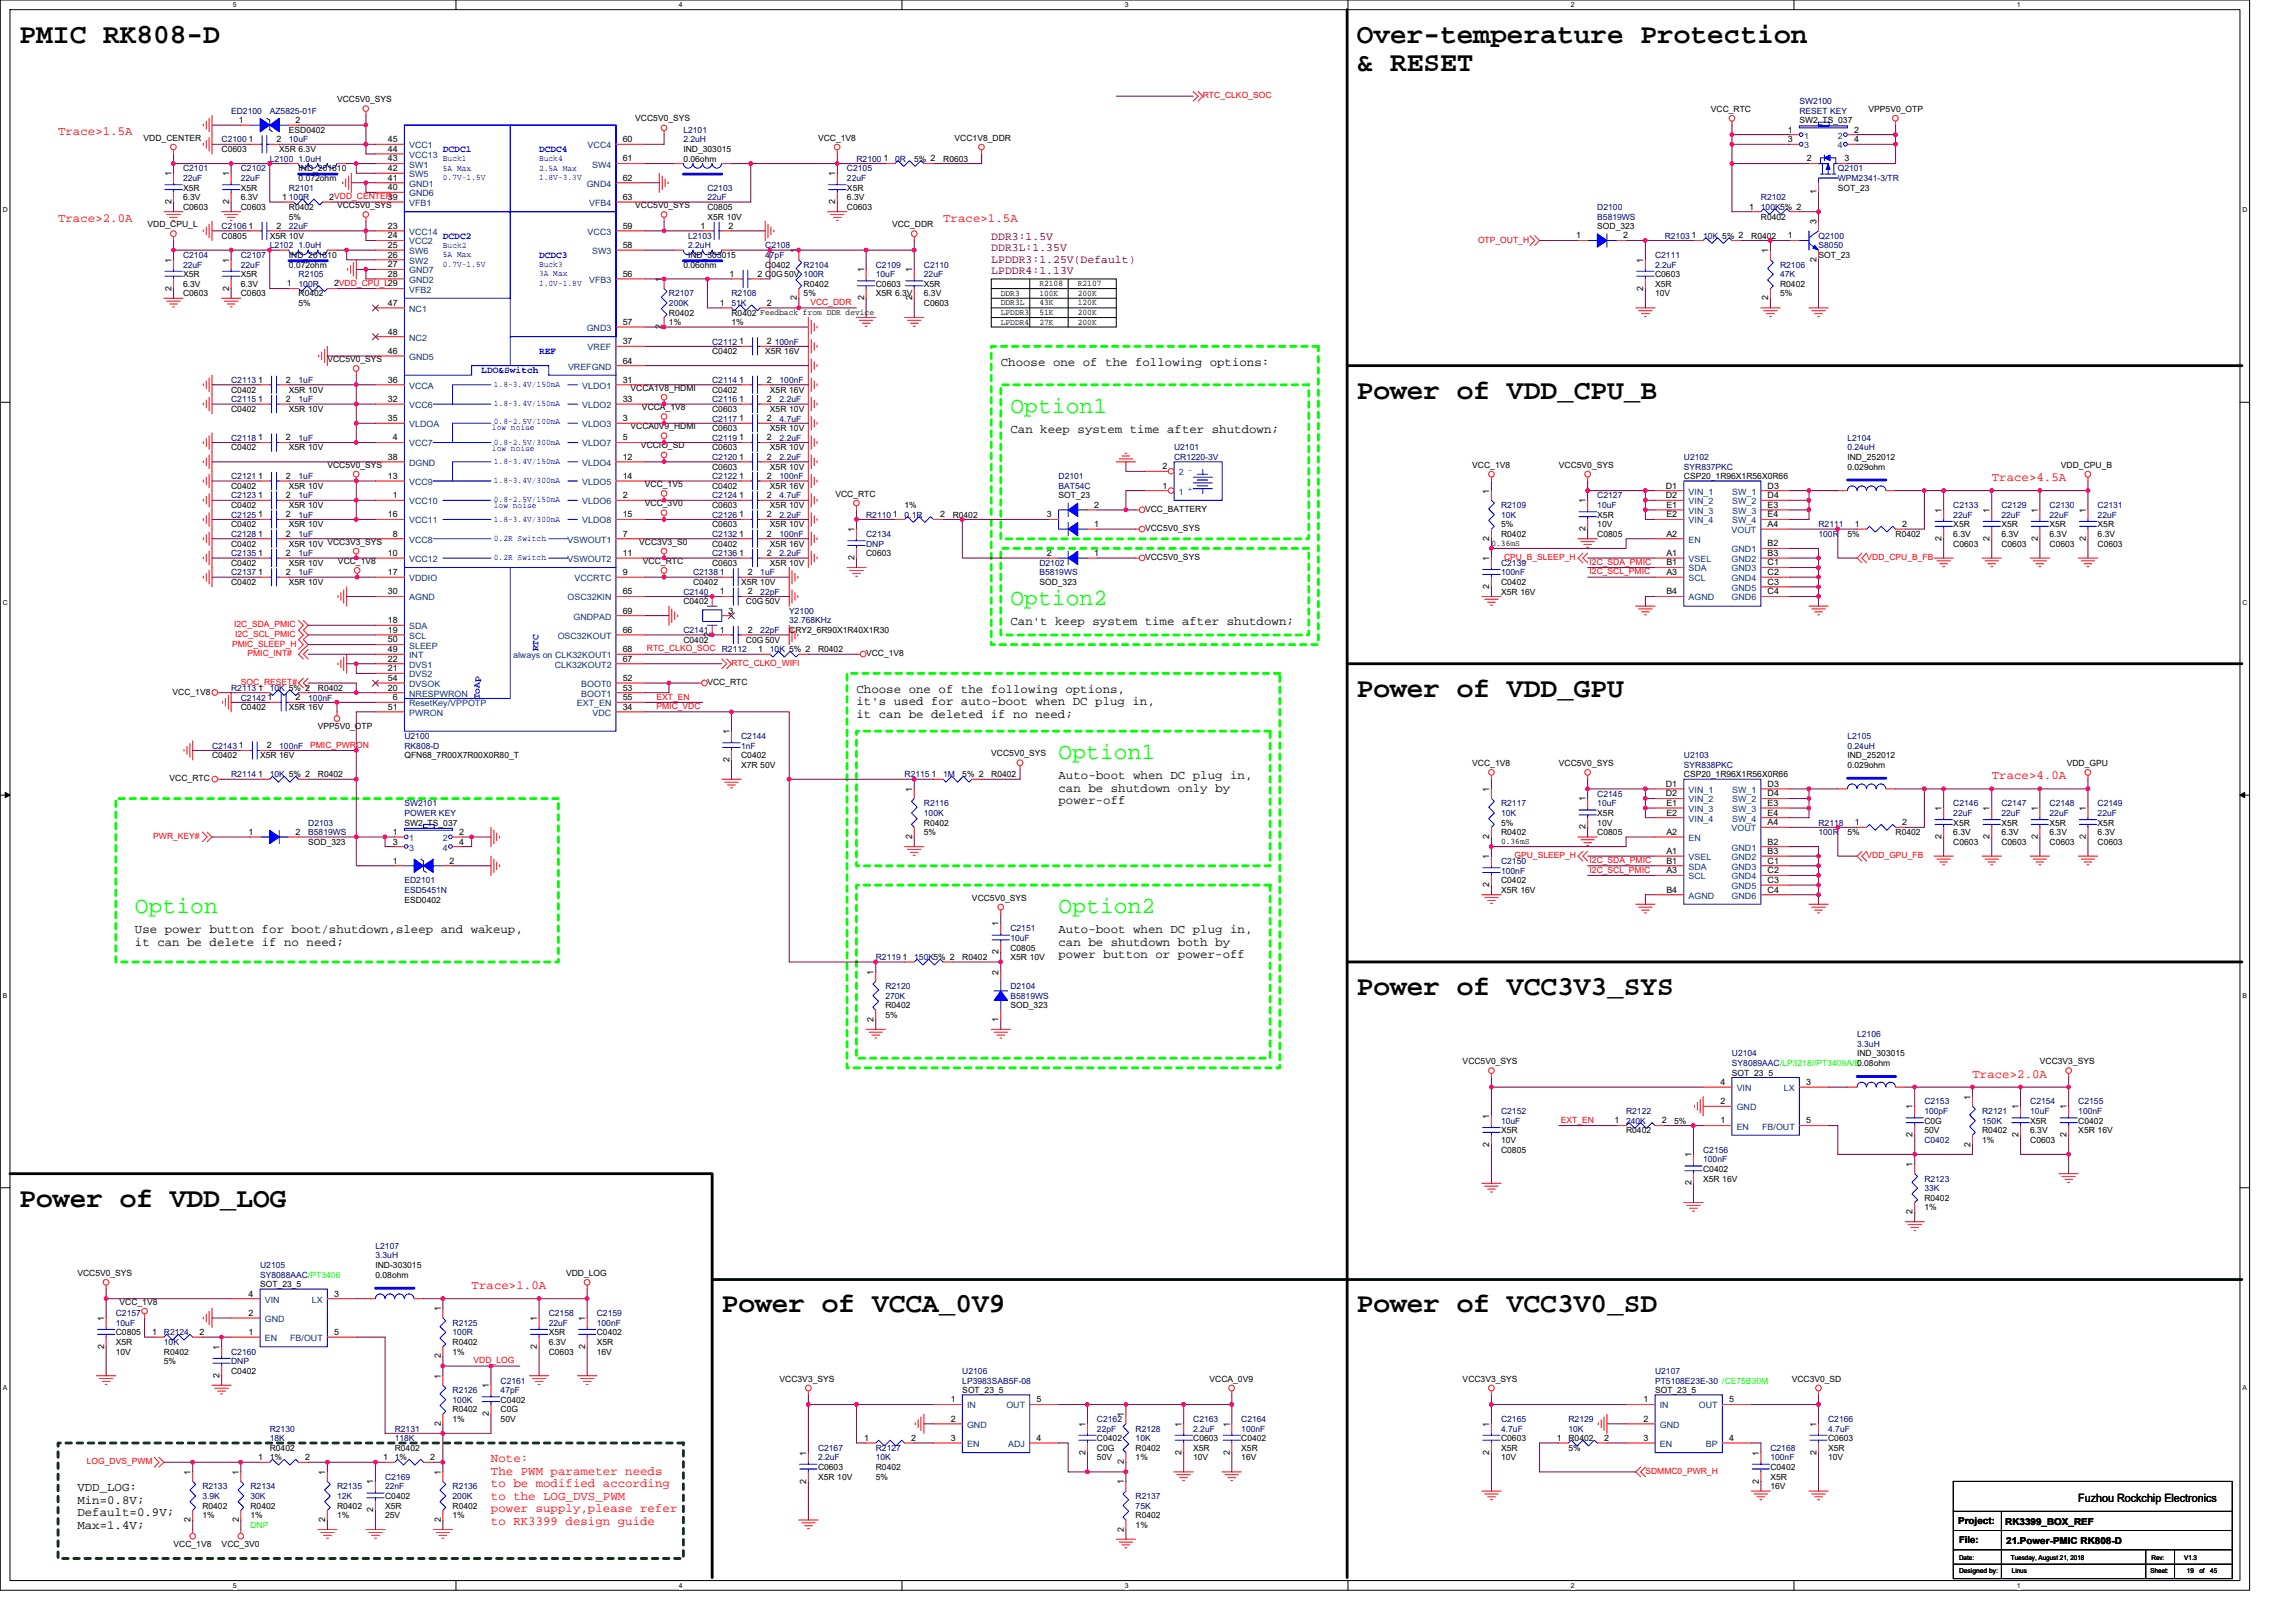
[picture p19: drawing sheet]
<svg xmlns="http://www.w3.org/2000/svg" width="297mm" height="210mm" viewBox="0 0 297 210" stroke-linecap="round" stroke-linejoin="round" font-family="sans-serif">
<defs><g id="words">
<g font-size="3.6">
<text x="2.5" y="5.5">PMIC RK808-D</text>
<text x="175.5" y="5.5">Over-temperature Protection</text>
<text x="175.5" y="9.1">&amp; RESET</text>
<text x="175.5" y="51.6">Power of VDD_CPU_B</text>
<text x="175.5" y="90.1">Power of VDD_GPU</text>
<text x="175.5" y="128.7">Power of VCC3V3_SYS</text>
<text x="2.5" y="156.1">Power of VDD_LOG</text>
<text x="93.4" y="169.8">Power of VCCA_0V9</text>
<text x="175.5" y="169.8">Power of VCC3V0_SD</text>
</g>
<g font-size="3" fill="#0f0">
<text x="130.7" y="53.4">Option1</text>
<text x="130.7" y="78.3">Option2</text>
<text x="136.9" y="98.2">Option1</text>
<text x="17.5" y="118.1">Option</text>
<text x="136.9" y="118.1">Option2</text>
</g>
<g font-size="1.6" fill="#f00">
<text x="7.5" y="17.5">Trace&gt;1.5A</text>
<text x="7.5" y="28.7">Trace&gt;2.0A</text>
<text x="122" y="28.7">Trace&gt;1.5A</text>
<text x="257.7" y="62.3">Trace&gt;4.5A</text>
<text x="257.7" y="100.8">Trace&gt;4.0A</text>
<text x="255.2" y="139.4">Trace&gt;2.0A</text>
<text x="61" y="166.8">Trace&gt;1.0A</text>
<text x="63.5" y="189.2">Note:</text>
<text x="63.5" y="190.8">The PWM parameter needs</text>
<text x="63.5" y="192.4">to be modified according</text>
<text x="63.5" y="194">to the LOG_DVS_PWM</text>
<text x="63.5" y="195.6">power supply,please refer</text>
<text x="63.5" y="197.3">to RK3399 design guide</text>
</g>
<g font-size="1.6">
<text x="129.5" y="47.3">Choose one of the following options:</text>
<text x="130.7" y="56">Can keep system time after shutdown;</text>
<text x="130.7" y="80.9">Can't keep system time after shutdown;</text>
<text x="110.8" y="89.6">Choose one of the following options,</text>
<text x="110.8" y="91.2">it's used for auto-boot when DC plug in,</text>
<text x="110.8" y="92.9">it can be deleted if no need;</text>
<text x="136.9" y="100.8">Auto-boot when DC plug in,</text>
<text x="136.9" y="102.4">can be shutdown only by</text>
<text x="136.9" y="104.1">power-off</text>
<text x="17.5" y="120.8">Use power button for boot/shutdown,sleep and wakeup,</text>
<text x="17.5" y="122.4">it can be delete if no need;</text>
<text x="136.9" y="120.8">Auto-boot when DC plug in,</text>
<text x="136.9" y="122.4">can be shutdown both by</text>
<text x="136.9" y="124">power button or power-off</text>
<text x="10" y="192.9">VDD_LOG:</text>
<text x="10" y="194.5">Min=0.8V;</text>
<text x="10" y="196.2">Default=0.9V;</text>
<text x="10" y="197.8">Max=1.4V;</text>
</g>
<g font-size="1.5" fill="#800000">
<text x="128.2" y="31.1">DDR3:1.5V</text>
<text x="128.2" y="32.5">DDR3L:1.35V</text>
<text x="128.2" y="34">LPDDR3:1.25V(Default)</text>
<text x="128.2" y="35.5">LPDDR4:1.13V</text>
</g>
<text font-size="1.5" x="268.9" y="194.4">Fuzhou Rockchip Electronics</text>
<g font-size="1.2" fill="#00f">
<text x="57.3" y="19.7">DCDC1</text>
<text x="69.7" y="19.7">DCDC4</text>
<text x="57.3" y="30.9">DCDC2</text>
<text x="69.7" y="33.4">DCDC3</text>
<text x="69.7" y="45.8">REF</text>
<text x="62.3" y="48.3">LDO&amp;Switch</text>
<text x="69.7" y="84.3" transform="rotate(-90 69.7 84.3)">RTC</text>
<text x="62.1" y="90.5" transform="rotate(-90 62.1 90.5)">ToAp</text>
</g>
<g font-size="1.2">
<text x="253.3" y="197.1">Project:</text>
<text x="259.4" y="197.3">RK3399_BOX_REF</text>
<text x="253.4" y="199.6">File:</text>
<text x="259.5" y="199.8">21.Power-PMIC RK808-D</text>
</g>
<g font-size="1.1" fill="#000080">
<text x="29.9" y="14.7">ED2100</text>
<text x="34.9" y="14.7">AZ5825-01F</text>
<text x="88.4" y="17.2">L2101</text>
<text x="232.8" y="13.5">SW2100</text>
<text x="232.8" y="14.7">RESET KEY</text>
<text x="23.7" y="22.2">C2101</text>
<text x="23.7" y="23.4">22uF</text>
<text x="28.7" y="18.4">C2100</text>
<text x="31.2" y="22.2">C2102</text>
<text x="31.2" y="23.4">22uF</text>
<text x="34.9" y="20.9">L2100 1.0uH</text>
<text x="37.4" y="18.4">10uF</text>
<text x="88.4" y="18.4">2.2uH</text>
<text x="109.6" y="22.2">C2105</text>
<text x="109.6" y="23.4">22uF</text>
<text x="110.8" y="20.9">R2100</text>
<text x="115.8" y="20.9">0R</text>
<text x="237.8" y="22.2">Q2101</text>
<text x="237.8" y="23.4">WPM2341-3/TR</text>
<text x="28.7" y="29.7">C2106</text>
<text x="37.4" y="29.7">22uF</text>
<text x="37.4" y="24.7">R2101</text>
<text x="37.4" y="25.9">100R</text>
<text x="91.5" y="24.7">C2103</text>
<text x="91.5" y="25.9">22uF</text>
<text x="206.6" y="27.2">D2100</text>
<text x="206.6" y="28.4">B5819WS</text>
<text x="227.8" y="25.9">R2102</text>
<text x="227.8" y="27.2">100K5% 2</text>
<text x="23.7" y="33.4">C2104</text>
<text x="23.7" y="34.6">22uF</text>
<text x="31.2" y="33.4">C2107</text>
<text x="31.2" y="34.6">22uF</text>
<text x="34.9" y="32.1">L2102 1.0uH</text>
<text x="38.6" y="35.9">R2105</text>
<text x="89" y="30.9">L2103</text>
<text x="89" y="32.1">2.2uH</text>
<text x="99" y="32.1">C2108</text>
<text x="99" y="33.4">47pF</text>
<text x="104" y="34.6">R2104</text>
<text x="113.3" y="34.6">C2109</text>
<text x="113.3" y="35.9">10uF</text>
<text x="119.5" y="34.6">C2110</text>
<text x="119.5" y="35.9">22uF</text>
<text x="214.1" y="33.4">C2111</text>
<text x="214.1" y="34.6">2.2uF</text>
<text x="215.4" y="30.9">R2103</text>
<text x="220.3" y="30.9">10K 5% 2</text>
<text x="230.3" y="34.6">R2106</text>
<text x="230.3" y="35.9">47K</text>
<text x="235.3" y="30.9">Q2100</text>
<text x="235.3" y="32.1">S8050</text>
<text x="38.6" y="37.1">100R</text>
<text x="86.5" y="38.4">R2107</text>
<text x="86.5" y="39.6">200K</text>
<text x="94.6" y="38.4">R2108</text>
<text x="94.6" y="39.6">51K</text>
<text x="92.1" y="44.6">C2112</text>
<text x="100.2" y="44.6">100nF</text>
<text x="29.9" y="52">C2115</text>
<text x="29.9" y="49.6">C2113</text>
<text x="38.6" y="52">1uF</text>
<text x="38.6" y="49.6">1uF</text>
<text x="92.1" y="49.6">C2114</text>
<text x="92.1" y="52">C2116</text>
<text x="100.9" y="49.6">100nF</text>
<text x="100.9" y="52">2.2uF</text>
<text x="29.9" y="57">C2118</text>
<text x="38.6" y="57">1uF</text>
<text x="92.1" y="59.5">C2120</text>
<text x="92.1" y="57">C2119</text>
<text x="92.1" y="54.5">C2117</text>
<text x="100.9" y="59.5">2.2uF</text>
<text x="100.9" y="57">2.2uF</text>
<text x="100.9" y="54.5">4.7uF</text>
<text x="151.9" y="58.3">U2101</text>
<text x="151.9" y="59.5">CR1220-3V</text>
<text x="217.8" y="59.5">U2102</text>
<text x="239" y="57">L2104</text>
<text x="239" y="58.3">0.24uH</text>
<text x="29.9" y="64.5">C2123</text>
<text x="29.9" y="62">C2121</text>
<text x="38.6" y="64.5">1uF</text>
<text x="38.6" y="62">1uF</text>
<text x="92.1" y="62">C2122</text>
<text x="92.1" y="64.5">C2124</text>
<text x="100.9" y="62">100nF</text>
<text x="100.9" y="64.5">4.7uF</text>
<text x="136.9" y="62">D2101</text>
<text x="136.9" y="63.2">BAT54C</text>
<text x="194.2" y="65.7">R2109</text>
<text x="206.6" y="64.5">C2127</text>
<text x="206.6" y="65.7">10uF</text>
<text x="217.8" y="60.8">SYR837PKC</text>
<text x="252.7" y="65.7">C2133</text>
<text x="258.9" y="65.7">C2129</text>
<text x="265.2" y="65.7">C2130</text>
<text x="271.4" y="65.7">C2131</text>
<text x="29.9" y="67">C2125</text>
<text x="29.9" y="72">C2135</text>
<text x="29.9" y="69.5">C2128</text>
<text x="38.6" y="67">1uF</text>
<text x="38.6" y="72">1uF</text>
<text x="38.6" y="69.5">1uF</text>
<text x="92.1" y="67">C2126</text>
<text x="92.1" y="69.5">C2132</text>
<text x="92.1" y="72">C2136</text>
<text x="100.9" y="67">2.2uF</text>
<text x="100.9" y="69.5">100nF</text>
<text x="100.9" y="72">2.2uF</text>
<text x="112.1" y="69.5">C2134</text>
<text x="112.1" y="70.7">DNP</text>
<text x="112.1" y="67">R2110</text>
<text x="117" y="67">0.1R</text>
<text x="194.2" y="67">10K</text>
<text x="235.3" y="68.2">R2111</text>
<text x="235.3" y="69.5">100R</text>
<text x="252.7" y="67">22uF</text>
<text x="258.9" y="67">22uF</text>
<text x="265.2" y="67">22uF</text>
<text x="271.4" y="67">22uF</text>
<text x="29.9" y="74.4">C2137</text>
<text x="38.6" y="74.4">1uF</text>
<text x="88.4" y="76.9">C2140</text>
<text x="89.7" y="74.4">C2138</text>
<text x="98.4" y="74.4">1uF</text>
<text x="98.4" y="76.9">22pF</text>
<text x="134.5" y="73.2">D2102</text>
<text x="134.5" y="74.4">B5819WS</text>
<text x="194.2" y="73.2">C2139</text>
<text x="194.2" y="74.4">100nF</text>
<text x="88.4" y="81.9">C2141</text>
<text x="98.4" y="81.9">22pF</text>
<text x="102.1" y="79.4">Y2100</text>
<text x="102.1" y="80.7">32.768KHz</text>
<text x="29.9" y="89.4">R2113</text>
<text x="34.9" y="89.4">10K 5% 2</text>
<text x="93.4" y="84.4">R2112</text>
<text x="99.6" y="84.4">10K 5% 2</text>
<text x="31.2" y="90.6">C2142</text>
<text x="39.9" y="90.6">100nF</text>
<text x="52.3" y="95.6">U2100</text>
<text x="95.9" y="95.6">C2144</text>
<text x="239" y="95.6">L2105</text>
<text x="27.4" y="96.9">C2143</text>
<text x="29.9" y="100.6">R2114</text>
<text x="34.9" y="100.6">10K 5% 2</text>
<text x="36.1" y="96.9">100nF</text>
<text x="52.3" y="96.9">RK808-D</text>
<text x="95.9" y="96.9">1nF</text>
<text x="117" y="100.6">R2115</text>
<text x="122" y="100.6">1M</text>
<text x="217.8" y="98.1">U2103</text>
<text x="217.8" y="99.3">SYR838PKC</text>
<text x="239" y="96.9">0.24uH</text>
<text x="39.9" y="106.8">D2103</text>
<text x="52.3" y="104.3">SW2101</text>
<text x="52.3" y="105.6">POWER KEY</text>
<text x="119.5" y="104.3">R2116</text>
<text x="119.5" y="105.6">100K</text>
<text x="194.2" y="104.3">R2117</text>
<text x="194.2" y="105.6">10K</text>
<text x="206.6" y="103.1">C2145</text>
<text x="206.6" y="104.3">10uF</text>
<text x="235.3" y="106.8">R2118</text>
<text x="252.7" y="104.3">C2146</text>
<text x="252.7" y="105.6">22uF</text>
<text x="258.9" y="104.3">C2147</text>
<text x="258.9" y="105.6">22uF</text>
<text x="265.2" y="104.3">C2148</text>
<text x="265.2" y="105.6">22uF</text>
<text x="271.4" y="104.3">C2149</text>
<text x="271.4" y="105.6">22uF</text>
<text x="39.9" y="108.1">B5819WS</text>
<text x="194.2" y="111.8">C2150</text>
<text x="194.2" y="113">100nF</text>
<text x="235.3" y="108.1">100R</text>
<text x="52.3" y="114.3">ED2101</text>
<text x="52.3" y="115.5">ESD5451N</text>
<text x="113.3" y="124.2">R2119</text>
<text x="118.3" y="124.2">150K5% 2</text>
<text x="130.7" y="120.5">C2151</text>
<text x="130.7" y="121.8">10uF</text>
<text x="114.6" y="128">R2120</text>
<text x="114.6" y="129.2">270K</text>
<text x="130.7" y="128">D2104</text>
<text x="130.7" y="129.2">B5819WS</text>
<text x="224.1" y="136.7">U2104</text>
<text x="224.1" y="137.9">SY8089AAC/LP3218//PT3409A/B0.08ohm</text>
<text x="240.3" y="134.2">L2106</text>
<text x="240.3" y="135.4">3.3uH</text>
<text x="249" y="142.9">C2153</text>
<text x="262.7" y="142.9">C2154</text>
<text x="268.9" y="142.9">C2155</text>
<text x="194.2" y="144.1">C2152</text>
<text x="194.2" y="145.4">10uF</text>
<text x="210.4" y="144.1">R2122</text>
<text x="210.4" y="145.4">240K</text>
<text x="220.3" y="149.1">C2156</text>
<text x="249" y="144.1">100pF</text>
<text x="249" y="147.9">C0402</text>
<text x="256.4" y="144.1">R2121</text>
<text x="256.4" y="145.4">150K</text>
<text x="262.7" y="144.1">10uF</text>
<text x="268.9" y="144.1">100nF</text>
<text x="220.3" y="150.4">100nF</text>
<text x="249" y="152.9">R2123</text>
<text x="249" y="154.1">33K</text>
<text x="48.6" y="161.6">L2107</text>
<text x="33.7" y="164.1">U2105</text>
<text x="33.7" y="165.3">SY8088AAC/PT3406</text>
<text x="48.6" y="162.8">3.3uH</text>
<text x="15" y="170.3">C2157</text>
<text x="15" y="171.5">10uF</text>
<text x="21.2" y="172.8">R2124</text>
<text x="58.5" y="171.5">R2125</text>
<text x="58.5" y="172.8">100R</text>
<text x="71" y="170.3">C2158</text>
<text x="71" y="171.5">22uF</text>
<text x="77.2" y="170.3">C2159</text>
<text x="77.2" y="171.5">100nF</text>
<text x="21.2" y="174">10K</text>
<text x="29.9" y="175.3">C2160</text>
<text x="29.9" y="176.5">DNP</text>
<text x="64.8" y="179">C2161</text>
<text x="124.5" y="177.8">U2106</text>
<text x="124.5" y="179">LP3983SAB5F-08</text>
<text x="214.1" y="177.8">U2107</text>
<text x="214.1" y="179">PT5108E23E-30 /CE75B30M</text>
<text x="34.9" y="185.2">R2130</text>
<text x="51.1" y="185.2">R2131</text>
<text x="58.5" y="180.2">R2126</text>
<text x="58.5" y="181.5">100K</text>
<text x="64.8" y="180.2">47pF</text>
<text x="141.9" y="184">C2162</text>
<text x="141.9" y="185.2">22pF</text>
<text x="146.9" y="185.2">R2128</text>
<text x="154.4" y="184">C2163</text>
<text x="154.4" y="185.2">2.2uF</text>
<text x="160.6" y="184">C2164</text>
<text x="160.6" y="185.2">100nF</text>
<text x="194.2" y="184">C2165</text>
<text x="194.2" y="185.2">4.7uF</text>
<text x="202.9" y="184">R2129</text>
<text x="202.9" y="185.2">10K</text>
<text x="236.5" y="184">C2166</text>
<text x="236.5" y="185.2">4.7uF</text>
<text x="34.9" y="186.5">18K</text>
<text x="49.8" y="191.5">C2169</text>
<text x="51.1" y="186.5">118K</text>
<text x="105.8" y="187.7">C2167</text>
<text x="105.8" y="189">2.2uF</text>
<text x="113.3" y="187.7">R2127</text>
<text x="113.3" y="189">10K</text>
<text x="146.9" y="186.5">10K</text>
<text x="229" y="187.7">C2168</text>
<text x="229" y="189">100nF</text>
<text x="26.2" y="192.7">R2133</text>
<text x="26.2" y="193.9">3.9K</text>
<text x="32.4" y="192.7">R2134</text>
<text x="32.4" y="193.9">30K</text>
<text x="43.6" y="192.7">R2135</text>
<text x="43.6" y="193.9">12K</text>
<text x="49.8" y="192.7">22nF</text>
<text x="58.5" y="192.7">R2136</text>
<text x="58.5" y="193.9">200K</text>
<text x="146.9" y="193.9">R2137</text>
<text x="146.9" y="195.2">75K</text>
</g>
<g font-size="1.1">
<text x="30.9" y="15.9">1</text>
<text x="37.4" y="17.2">ESD0402</text>
<text x="38.2" y="15.9">2</text>
<text x="43.6" y="13.2">VCC5V0_SYS</text>
<text x="82.2" y="15.7">VCC5V0_SYS</text>
<text x="221.3" y="14.5">VCC_RTC</text>
<text x="231.3" y="17.1">1</text>
<text x="232.8" y="16">SW2_TS_037</text>
<text x="239.9" y="17.1">2</text>
<text x="241.7" y="14.5">VPP5V0_OTP</text>
<text x="18.6" y="18.2">VDD_CENTER</text>
<text x="22.2" y="22.8" transform="rotate(-90 22.2 22.8)">1</text>
<text x="28.7" y="19.7">C0603</text>
<text x="29.6" y="22.8" transform="rotate(-90 29.6 22.8)">1</text>
<text x="32.1" y="18.4">1</text>
<text x="35.8" y="18.4">2</text>
<text x="36.1" y="19.7">X5R 6.3V</text>
<text x="38.6" y="22.2">IND_201610</text>
<text x="38.6" y="23.4">0.072ohm</text>
<text x="50.2" y="18.4">45</text>
<text x="50.2" y="19.6">44</text>
<text x="50.2" y="20.9">43</text>
<text x="50.2" y="22.1">42</text>
<text x="50.2" y="23.4">41</text>
<text x="80.6" y="20.9">61</text>
<text x="80.6" y="18.4">60</text>
<text x="80.6" y="23.4">62</text>
<text x="88.4" y="19.7">IND_303015</text>
<text x="88.4" y="20.9">0.06ohm</text>
<text x="105.8" y="18.2">VCC_1V8</text>
<text x="108.1" y="22.8" transform="rotate(-90 108.1 22.8)">1</text>
<text x="114.3" y="20.9">1</text>
<text x="118.3" y="20.9">5% 2</text>
<text x="122" y="20.9">R0603</text>
<text x="123.5" y="18.2">VCC1V8_DDR</text>
<text x="231.3" y="18.4">3</text>
<text x="233.8" y="20.9">2</text>
<text x="238.6" y="20.9">3</text>
<text x="239.9" y="18.4">4</text>
<text x="19.1" y="29.4">VDD_CPU_L</text>
<text x="22.2" y="26.4" transform="rotate(-90 22.2 26.4)">2</text>
<text x="23.7" y="27.2">C0603</text>
<text x="23.7" y="24.7">X5R</text>
<text x="23.7" y="25.9">6.3V</text>
<text x="29.6" y="26.4" transform="rotate(-90 29.6 26.4)">2</text>
<text x="31.2" y="27.2">C0603</text>
<text x="31.2" y="24.7">X5R</text>
<text x="31.2" y="25.9">6.3V</text>
<text x="32.1" y="29.6">1</text>
<text x="35.8" y="29.6">2</text>
<text x="36.5" y="25.9">1</text>
<text x="37.4" y="27.2">R0402</text>
<text x="37.4" y="28.4">5%</text>
<text x="42.6" y="25.9">2VDD_CENTER</text>
<text x="43.6" y="26.9">VCC5V0_SYS</text>
<text x="50.2" y="25.9">39</text>
<text x="50.2" y="24.6">40</text>
<text x="50.2" y="29.6">23</text>
<text x="80.6" y="29.6">59</text>
<text x="80.6" y="25.9">63</text>
<text x="82.2" y="26.9">VCC5V0_SYS</text>
<text x="90.6" y="29.6">1</text>
<text x="91.5" y="27.2">C0805</text>
<text x="91.5" y="28.4">X5R 10V</text>
<text x="94.3" y="29.6">2</text>
<text x="108.1" y="26.4" transform="rotate(-90 108.1 26.4)">2</text>
<text x="109.6" y="27.2">C0603</text>
<text x="109.6" y="24.7">X5R</text>
<text x="109.6" y="25.9">6.3V</text>
<text x="115.4" y="29.4">VCC_DDR</text>
<text x="206.6" y="29.7">SOD_323</text>
<text x="226.3" y="27.1">1</text>
<text x="227.8" y="28.4">R0402</text>
<text x="235" y="29" transform="rotate(-90 235 29)">3</text>
<text x="235" y="25.1" transform="rotate(-90 235 25.1)">1</text>
<text x="237.8" y="24.7">SOT_23</text>
<text x="22.2" y="34" transform="rotate(-90 22.2 34)">1</text>
<text x="23.7" y="35.9">X5R</text>
<text x="28.7" y="30.9">C0805</text>
<text x="29.6" y="34" transform="rotate(-90 29.6 34)">1</text>
<text x="31.2" y="35.9">X5R</text>
<text x="34.9" y="30.9">X5R 10V</text>
<text x="37.4" y="33.4">IND_201610</text>
<text x="37.4" y="34.6">0.072ohm</text>
<text x="50.2" y="30.8">24</text>
<text x="50.2" y="32.1">25</text>
<text x="50.2" y="33.3">26</text>
<text x="50.2" y="34.6">27</text>
<text x="50.2" y="35.8">28</text>
<text x="80.6" y="32.1">58</text>
<text x="80.6" y="35.8">56</text>
<text x="88.4" y="34.6">0.06ohm</text>
<text x="89" y="33.4">IND_303015</text>
<text x="94.4" y="35.8">1</text>
<text x="98" y="35.8">2 C0G 50V 100R</text>
<text x="99" y="34.6">C0402</text>
<text x="103.1" y="32.7" transform="rotate(-90 103.1 32.7)">1</text>
<text x="111.8" y="35.2" transform="rotate(-90 111.8 35.2)">1</text>
<text x="118" y="35.2" transform="rotate(-90 118 35.2)">1</text>
<text x="203.9" y="30.8">1</text>
<text x="210" y="30.8">2</text>
<text x="212.6" y="34" transform="rotate(-90 212.6 34)">1</text>
<text x="214.1" y="35.9">C0603</text>
<text x="218.8" y="30.8">1</text>
<text x="226.6" y="30.9">R0402</text>
<text x="228.8" y="32.7" transform="rotate(-90 228.8 32.7)">1</text>
<text x="231.3" y="30.8">1</text>
<text x="235" y="33.9" transform="rotate(-90 235 33.9)">2</text>
<text x="235.3" y="33.4">SOT_23</text>
<text x="22.2" y="37.6" transform="rotate(-90 22.2 37.6)">2</text>
<text x="23.7" y="38.4">C0603</text>
<text x="23.7" y="37.1">6.3V</text>
<text x="29.6" y="37.6" transform="rotate(-90 29.6 37.6)">2</text>
<text x="31.2" y="38.4">C0603</text>
<text x="31.2" y="37.1">6.3V</text>
<text x="37.1" y="37.1">1</text>
<text x="38.6" y="38.4">R0402</text>
<text x="38.6" y="39.6">5%</text>
<text x="43.2" y="37.1">2VDD_CPU_L29</text>
<text x="50.2" y="39.6">47</text>
<text x="85.6" y="36.5" transform="rotate(-90 85.6 36.5)">1</text>
<text x="86.5" y="40.9">R0402</text>
<text x="93.1" y="39.6">1</text>
<text x="94.6" y="40.9">R0402 Feedback from DDR device</text>
<text x="99.2" y="39.6">2</text>
<text x="103.1" y="38.8" transform="rotate(-90 103.1 38.8)">2</text>
<text x="104" y="37.1">R0402</text>
<text x="104" y="38.4">5%</text>
<text x="111.8" y="38.8" transform="rotate(-90 111.8 38.8)">2</text>
<text x="113.3" y="37.1">C0603</text>
<text x="113.3" y="38.4">X5R 6.3V</text>
<text x="118" y="38.8" transform="rotate(-90 118 38.8)">2</text>
<text x="119.5" y="39.6">C0603</text>
<text x="119.5" y="37.1">X5R</text>
<text x="119.5" y="38.4">6.3V</text>
<text x="129.5" y="42">LPDDR4</text>
<text x="129.5" y="38.2">DDR3</text>
<text x="129.5" y="39.5">DDR3L</text>
<text x="129.5" y="40.7">LPDDR3</text>
<text x="134.5" y="42">27K</text>
<text x="134.5" y="37">R2108</text>
<text x="134.5" y="38.2">100K</text>
<text x="134.5" y="39.5">43K</text>
<text x="134.5" y="40.7">51K</text>
<text x="139.4" y="42">200K</text>
<text x="139.4" y="38.2">200K</text>
<text x="139.4" y="40.7">200K</text>
<text x="139.4" y="37">R2107</text>
<text x="139.4" y="39.5">120K</text>
<text x="212.6" y="37.6" transform="rotate(-90 212.6 37.6)">2</text>
<text x="214.1" y="37.1">X5R</text>
<text x="214.1" y="38.4">10V</text>
<text x="228.8" y="38.8" transform="rotate(-90 228.8 38.8)">2</text>
<text x="230.3" y="37.1">R0402</text>
<text x="230.3" y="38.4">5%</text>
<text x="42.4" y="46.8">VCC5V0_SYS</text>
<text x="50.2" y="45.8">46</text>
<text x="50.2" y="43.3">48</text>
<text x="80.6" y="44.5">37</text>
<text x="80.6" y="42">57</text>
<text x="80.6" y="47">64</text>
<text x="85.6" y="42.6" transform="rotate(-90 85.6 42.6)">2</text>
<text x="86.5" y="42.1">1%</text>
<text x="92.1" y="45.8">C0402</text>
<text x="94.6" y="42.1">1%</text>
<text x="95.6" y="44.5">1</text>
<text x="99" y="45.8">X5R 16V</text>
<text x="99.2" y="44.5">2</text>
<text x="29.9" y="53.3">C0402</text>
<text x="29.9" y="50.8">C0402</text>
<text x="33.4" y="52">1</text>
<text x="33.4" y="49.5">1</text>
<text x="37" y="52">2</text>
<text x="37" y="49.5">2</text>
<text x="37.4" y="53.3">X5R 10V</text>
<text x="37.4" y="50.8">X5R 10V</text>
<text x="50.2" y="49.5">36</text>
<text x="50.2" y="52">32</text>
<text x="80.6" y="52">33</text>
<text x="80.6" y="49.5">31</text>
<text x="81.6" y="50.5">VCCA1V8_HDMI</text>
<text x="83.1" y="53">VCCA_1V8</text>
<text x="92.1" y="50.8">C0402</text>
<text x="92.1" y="53.3">C0603</text>
<text x="95.6" y="49.5">1</text>
<text x="95.6" y="52">1</text>
<text x="99.2" y="49.5">2</text>
<text x="99.2" y="52">2</text>
<text x="99.6" y="50.8">X5R 16V</text>
<text x="99.6" y="53.3">X5R 10V</text>
<text x="29.9" y="58.3">C0402</text>
<text x="33.4" y="57">1</text>
<text x="37" y="57">2</text>
<text x="37.4" y="58.3">X5R 10V</text>
<text x="50.2" y="54.5">35</text>
<text x="50.2" y="59.5">38</text>
<text x="50.8" y="57">4</text>
<text x="80.6" y="57">5</text>
<text x="80.6" y="59.5">12</text>
<text x="80.6" y="54.5">3</text>
<text x="81.6" y="55.5">VCCA0V9_HDMI</text>
<text x="82.9" y="58">VCCIO_SD</text>
<text x="92.1" y="58.3">C0603</text>
<text x="92.1" y="55.8">C0603</text>
<text x="95.6" y="59.5">1</text>
<text x="95.6" y="57">1</text>
<text x="95.6" y="54.5">1</text>
<text x="99.2" y="59.5">2</text>
<text x="99.2" y="57">2</text>
<text x="99.2" y="54.5">2</text>
<text x="99.6" y="58.3">X5R 10V</text>
<text x="99.6" y="55.8">X5R 10V</text>
<text x="239" y="59.5">IND_252012</text>
<text x="29.9" y="65.7">C0402</text>
<text x="29.9" y="63.2">C0402</text>
<text x="33.4" y="64.5">1</text>
<text x="33.4" y="62">1</text>
<text x="37" y="64.5">2</text>
<text x="37" y="62">2</text>
<text x="37.4" y="65.7">X5R 10V</text>
<text x="37.4" y="63.2">X5R 10V</text>
<text x="42.4" y="60.5">VCC5V0_SYS</text>
<text x="50.2" y="62">13</text>
<text x="50.8" y="64.5">1</text>
<text x="80.6" y="64.5">2</text>
<text x="80.6" y="62">14</text>
<text x="83.4" y="65.5">VCC_3V0</text>
<text x="83.4" y="63">VCC_1V5</text>
<text x="92.1" y="60.8">C0603</text>
<text x="92.1" y="63.2">C0402</text>
<text x="92.1" y="65.7">C0603</text>
<text x="95.6" y="62">1</text>
<text x="95.6" y="64.5">1</text>
<text x="99.2" y="62">2</text>
<text x="99.2" y="64.5">2</text>
<text x="99.6" y="60.8">X5R 10V</text>
<text x="99.6" y="63.2">X5R 16V</text>
<text x="99.6" y="65.7">X5R 10V</text>
<text x="108.1" y="64.2">VCC_RTC</text>
<text x="117" y="65.7">1%</text>
<text x="136.9" y="64.5">SOT_23</text>
<text x="141.6" y="65.7">2</text>
<text x="150.4" y="63.2">1</text>
<text x="150.4" y="60.7">2</text>
<text x="190.5" y="60.5">VCC_1V8</text>
<text x="192.7" y="63.9" transform="rotate(-90 192.7 63.9)">1</text>
<text x="201.7" y="60.5">VCC5V0_SYS</text>
<text x="205.1" y="65.1" transform="rotate(-90 205.1 65.1)">1</text>
<text x="215.5" y="63.2">D1</text>
<text x="215.5" y="64.5">D2</text>
<text x="215.6" y="65.7">E1</text>
<text x="217.8" y="62">CSP20_1R96X1R56X0R66</text>
<text x="228.7" y="63.2">D3</text>
<text x="228.7" y="64.5">D4</text>
<text x="228.7" y="65.7">E3</text>
<text x="239" y="60.8">0.029ohm</text>
<text x="266.6" y="60.5">VDD_CPU_B</text>
<text x="29.9" y="68.2">C0402</text>
<text x="29.9" y="70.7">C0402</text>
<text x="33.4" y="66.9">1</text>
<text x="33.4" y="71.9">1</text>
<text x="33.4" y="69.4">1</text>
<text x="37" y="66.9">2</text>
<text x="37" y="71.9">2</text>
<text x="37" y="69.4">2</text>
<text x="37.4" y="68.2">X5R 10V</text>
<text x="37.4" y="70.7">X5R 10V VCC3V3_SYS</text>
<text x="50.2" y="66.9">16</text>
<text x="50.2" y="71.9">10</text>
<text x="50.8" y="69.4">8</text>
<text x="80.6" y="66.9">15</text>
<text x="80.6" y="71.9">11</text>
<text x="80.6" y="69.4">7</text>
<text x="82.7" y="70.5">VCC3V3_S0</text>
<text x="92.1" y="68.2">C0603</text>
<text x="92.1" y="70.7">C0402</text>
<text x="95.6" y="66.9">1</text>
<text x="95.6" y="69.4">1</text>
<text x="95.6" y="71.9">1</text>
<text x="99.2" y="66.9">2</text>
<text x="99.2" y="69.4">2</text>
<text x="99.2" y="71.9">2</text>
<text x="99.6" y="68.2">X5R 10V</text>
<text x="99.6" y="70.7">X5R 16V</text>
<text x="110.5" y="68.8" transform="rotate(-90 110.5 68.8)">1</text>
<text x="112.1" y="72">C0603</text>
<text x="115.5" y="66.9">1</text>
<text x="121.6" y="66.9">2</text>
<text x="123.3" y="67">R0402</text>
<text x="135.4" y="71.9">2</text>
<text x="135.4" y="66.9">3</text>
<text x="141.6" y="71.9">1</text>
<text x="141.6" y="68.2">1</text>
<text x="148.1" y="66.2">VCC_BATTERY</text>
<text x="148.1" y="68.7">VCC5V0_SYS</text>
<text x="192.7" y="70" transform="rotate(-90 192.7 70)">2</text>
<text x="193" y="70.6">0.36mS</text>
<text x="194.2" y="69.5">R0402</text>
<text x="194.2" y="68.2">5%</text>
<text x="205.1" y="68.7" transform="rotate(-90 205.1 68.7)">2</text>
<text x="206.6" y="69.5">C0805</text>
<text x="206.6" y="67">X5R</text>
<text x="206.6" y="68.2">10V</text>
<text x="215.6" y="66.9">E2</text>
<text x="215.6" y="71.9">A1</text>
<text x="215.6" y="69.4">A2</text>
<text x="228.7" y="66.9">E4</text>
<text x="228.7" y="70.7">B2</text>
<text x="228.7" y="71.9">B3</text>
<text x="228.7" y="68.2">A4</text>
<text x="239" y="69.5">5%</text>
<text x="240" y="68.2">1</text>
<text x="245.2" y="69.5">R0402</text>
<text x="246.1" y="68.2">2</text>
<text x="251.2" y="70" transform="rotate(-90 251.2 70)">2</text>
<text x="251.2" y="66.3" transform="rotate(-90 251.2 66.3)">1</text>
<text x="252.7" y="70.7">C0603</text>
<text x="252.7" y="68.2">X5R</text>
<text x="252.7" y="69.5">6.3V</text>
<text x="257.4" y="70" transform="rotate(-90 257.4 70)">2</text>
<text x="257.4" y="66.3" transform="rotate(-90 257.4 66.3)">1</text>
<text x="258.9" y="70.7">C0603</text>
<text x="258.9" y="68.2">X5R</text>
<text x="258.9" y="69.5">6.3V</text>
<text x="263.6" y="70" transform="rotate(-90 263.6 70)">2</text>
<text x="263.6" y="66.3" transform="rotate(-90 263.6 66.3)">1</text>
<text x="265.2" y="70.7">C0603</text>
<text x="265.2" y="68.2">X5R</text>
<text x="265.2" y="69.5">6.3V</text>
<text x="269.9" y="70" transform="rotate(-90 269.9 70)">2</text>
<text x="269.9" y="66.3" transform="rotate(-90 269.9 66.3)">1</text>
<text x="271.4" y="70.7">C0603</text>
<text x="271.4" y="68.2">X5R</text>
<text x="271.4" y="69.5">6.3V</text>
<text x="29.9" y="73.2">C0402</text>
<text x="29.9" y="75.7">C0402</text>
<text x="33.4" y="74.4">1</text>
<text x="37" y="74.4">2</text>
<text x="37.4" y="73.2">X5R 10V</text>
<text x="37.4" y="75.7">X5R 10V</text>
<text x="43.7" y="73">VCC_1V8</text>
<text x="50.2" y="76.9">30</text>
<text x="50.2" y="74.4">17</text>
<text x="80.6" y="74.4">9</text>
<text x="80.6" y="76.9">65</text>
<text x="83.2" y="73">VCC_RTC</text>
<text x="89.7" y="75.7">C0402</text>
<text x="91.9" y="77.6" transform="rotate(-90 91.9 77.6)">1</text>
<text x="92.1" y="73.2">C0603</text>
<text x="93.1" y="74.4">1</text>
<text x="93.1" y="76.9">1</text>
<text x="95.9" y="75.7">X5R 10V</text>
<text x="96.7" y="74.4">2</text>
<text x="96.7" y="76.9">2</text>
<text x="99.6" y="73.2">X5R 10V</text>
<text x="110.5" y="72.5" transform="rotate(-90 110.5 72.5)">2</text>
<text x="134.5" y="75.7">SOD_323</text>
<text x="148.1" y="72.5">VCC5V0_SYS</text>
<text x="192.7" y="76.2" transform="rotate(-90 192.7 76.2)">2</text>
<text x="192.7" y="72.6" transform="rotate(-90 192.7 72.6)">1</text>
<text x="194.2" y="75.7">C0402</text>
<text x="194.2" y="76.9">X5R 16V</text>
<text x="215.6" y="73.2">B1</text>
<text x="215.6" y="76.9">B4</text>
<text x="215.6" y="74.4">A3</text>
<text x="228.7" y="73.2">C1</text>
<text x="228.7" y="74.4">C2</text>
<text x="228.7" y="75.6">C3</text>
<text x="228.7" y="76.9">C4</text>
<text x="50.2" y="80.6">18</text>
<text x="50.2" y="81.9">19</text>
<text x="50.2" y="83.1">50</text>
<text x="80.6" y="79.4">69</text>
<text x="80.6" y="81.9">66</text>
<text x="88.4" y="78.2">C0402</text>
<text x="88.4" y="83.2">C0402</text>
<text x="91.9" y="82.4" transform="rotate(-90 91.9 82.4)">2</text>
<text x="93.1" y="81.9">1</text>
<text x="94.3" y="79.4">3</text>
<text x="96.5" y="78.2">C0G 50V</text>
<text x="96.5" y="83.2">C0G 50V</text>
<text x="96.7" y="81.9">2</text>
<text x="102.1" y="81.9">CRY2_6R90X1R40X1R30</text>
<text x="22.3" y="89.9">VCC_1V8</text>
<text x="33.4" y="89.3">1</text>
<text x="41.1" y="89.4">R0402</text>
<text x="50.2" y="89.3">20</text>
<text x="50.2" y="84.4">49</text>
<text x="50.2" y="85.6">22</text>
<text x="50.2" y="86.8">21</text>
<text x="50.2" y="88.1">54</text>
<text x="80.6" y="88.1">52</text>
<text x="80.6" y="89.3">53</text>
<text x="80.6" y="85.6">67</text>
<text x="80.6" y="84.4">68</text>
<text x="91.5" y="88.6">VCC_RTC</text>
<text x="98.1" y="84.4">1</text>
<text x="105.8" y="84.4">R0402</text>
<text x="112.1" y="84.9">VCC_1V8</text>
<text x="31.2" y="91.9">C0402</text>
<text x="34.6" y="90.6">1</text>
<text x="37.4" y="91.9">X5R 16V</text>
<text x="38.2" y="90.6">2</text>
<text x="41.1" y="94.4">VPP5V0_OTP</text>
<text x="50.2" y="91.8">51</text>
<text x="50.8" y="90.6">6</text>
<text x="80.6" y="90.6">55</text>
<text x="80.6" y="91.8">34</text>
<text x="94.4" y="95" transform="rotate(-90 94.4 95)">1</text>
<text x="21.9" y="101.1">VCC_RTC</text>
<text x="27.4" y="98.1">C0402</text>
<text x="30.9" y="96.8">1</text>
<text x="33.4" y="100.5">1</text>
<text x="33.7" y="98.1">X5R 16V</text>
<text x="34.5" y="96.8">2</text>
<text x="41.1" y="100.6">R0402</text>
<text x="52.3" y="98.1">QFN68_7R00X7R00X0R80_T</text>
<text x="94.4" y="98.6" transform="rotate(-90 94.4 98.6)">2</text>
<text x="95.9" y="98.1">C0402</text>
<text x="95.9" y="99.3">X7R 50V</text>
<text x="120.5" y="100.5">1</text>
<text x="124.5" y="100.6">5% 2</text>
<text x="128.2" y="97.9">VCC5V0_SYS</text>
<text x="128.2" y="100.6">R0402</text>
<text x="190.5" y="99.1">VCC_1V8</text>
<text x="201.7" y="99.1">VCC5V0_SYS</text>
<text x="215.5" y="101.8">D1</text>
<text x="217.8" y="100.6">CSP20_1R96X1R56X0R66</text>
<text x="228.7" y="101.8">D3</text>
<text x="239" y="98.1">IND_252012</text>
<text x="239" y="99.3">0.029ohm</text>
<text x="267.4" y="99.1">VDD_GPU</text>
<text x="52.3" y="106.8">SW2_TS_037</text>
<text x="118" y="102.4" transform="rotate(-90 118 102.4)">1</text>
<text x="119.5" y="106.8">R0402</text>
<text x="192.7" y="102.4" transform="rotate(-90 192.7 102.4)">1</text>
<text x="194.2" y="106.8">5%</text>
<text x="205.1" y="107.3" transform="rotate(-90 205.1 107.3)">2</text>
<text x="205.1" y="103.7" transform="rotate(-90 205.1 103.7)">1</text>
<text x="206.6" y="105.6">X5R</text>
<text x="206.6" y="106.8">10V</text>
<text x="215.5" y="103">D2</text>
<text x="215.6" y="104.3">E1</text>
<text x="215.6" y="105.5">E2</text>
<text x="228.7" y="103">D4</text>
<text x="228.7" y="104.3">E3</text>
<text x="228.7" y="105.5">E4</text>
<text x="228.7" y="106.8">A4</text>
<text x="240" y="106.8">1</text>
<text x="246.1" y="106.8">2</text>
<text x="251.2" y="104.9" transform="rotate(-90 251.2 104.9)">1</text>
<text x="252.7" y="106.8">X5R</text>
<text x="257.4" y="104.9" transform="rotate(-90 257.4 104.9)">1</text>
<text x="258.9" y="106.8">X5R</text>
<text x="263.6" y="104.9" transform="rotate(-90 263.6 104.9)">1</text>
<text x="265.2" y="106.8">X5R</text>
<text x="269.9" y="104.9" transform="rotate(-90 269.9 104.9)">1</text>
<text x="271.4" y="106.8">X5R</text>
<text x="32.1" y="108">1</text>
<text x="38.2" y="108">2</text>
<text x="39.9" y="109.3">SOD_323</text>
<text x="50.8" y="108">1</text>
<text x="50.8" y="109.3">3</text>
<text x="50.8" y="111.7">1</text>
<text x="58.2" y="111.7">2</text>
<text x="59.4" y="108">2</text>
<text x="59.4" y="109.3">4</text>
<text x="118" y="108.5" transform="rotate(-90 118 108.5)">2</text>
<text x="119.5" y="108.1">5%</text>
<text x="192.7" y="111.1" transform="rotate(-90 192.7 111.1)">1</text>
<text x="192.7" y="108.5" transform="rotate(-90 192.7 108.5)">2</text>
<text x="194.2" y="109.2">0.36mS</text>
<text x="194.2" y="108.1">R0402</text>
<text x="206.6" y="108.1">C0805</text>
<text x="215.6" y="110.5">A1</text>
<text x="215.6" y="108">A2</text>
<text x="215.6" y="111.7">B1</text>
<text x="215.6" y="113">A3</text>
<text x="228.7" y="109.3">B2</text>
<text x="228.7" y="110.5">B3</text>
<text x="228.7" y="111.7">C1</text>
<text x="228.7" y="113">C2</text>
<text x="239" y="108.1">5%</text>
<text x="245.2" y="108.1">R0402</text>
<text x="251.2" y="108.5" transform="rotate(-90 251.2 108.5)">2</text>
<text x="252.7" y="109.3">C0603</text>
<text x="252.7" y="108.1">6.3V</text>
<text x="257.4" y="108.5" transform="rotate(-90 257.4 108.5)">2</text>
<text x="258.9" y="109.3">C0603</text>
<text x="258.9" y="108.1">6.3V</text>
<text x="263.6" y="108.5" transform="rotate(-90 263.6 108.5)">2</text>
<text x="265.2" y="109.3">C0603</text>
<text x="265.2" y="108.1">6.3V</text>
<text x="269.9" y="108.5" transform="rotate(-90 269.9 108.5)">2</text>
<text x="271.4" y="109.3">C0603</text>
<text x="271.4" y="108.1">6.3V</text>
<text x="52.3" y="116.8">ESD0402</text>
<text x="125.7" y="116.5">VCC5V0_SYS</text>
<text x="129.2" y="119.9" transform="rotate(-90 129.2 119.9)">1</text>
<text x="192.7" y="114.8" transform="rotate(-90 192.7 114.8)">2</text>
<text x="194.2" y="114.3">C0402</text>
<text x="194.2" y="115.5">X5R 16V</text>
<text x="215.6" y="115.5">B4</text>
<text x="228.7" y="114.2">C3</text>
<text x="228.7" y="115.5">C4</text>
<text x="116.8" y="124.2">1</text>
<text x="124.5" y="124.2">R0402</text>
<text x="129.2" y="123.5" transform="rotate(-90 129.2 123.5)">2</text>
<text x="130.7" y="123">C0805</text>
<text x="130.7" y="124.2">X5R 10V</text>
<text x="113" y="126.1" transform="rotate(-90 113 126.1)">1</text>
<text x="114.6" y="130.5">R0402</text>
<text x="114.6" y="131.7">5%</text>
<text x="129.2" y="126.1" transform="rotate(-90 129.2 126.1)">2</text>
<text x="130.7" y="130.5">SOD_323</text>
<text x="113" y="132.2" transform="rotate(-90 113 132.2)">2</text>
<text x="129.2" y="132.2" transform="rotate(-90 129.2 132.2)">1</text>
<text x="189.2" y="137.7">VCC5V0_SYS</text>
<text x="240.3" y="136.7">IND_303015</text>
<text x="263.9" y="137.7">VCC3V3_SYS</text>
<text x="222.6" y="142.9">2</text>
<text x="222.6" y="140.4">4</text>
<text x="224.1" y="139.2">SOT_23_5</text>
<text x="233.7" y="140.4">3</text>
<text x="247.4" y="143.5" transform="rotate(-90 247.4 143.5)">1</text>
<text x="254.9" y="142.3" transform="rotate(-90 254.9 142.3)">1</text>
<text x="261.1" y="143.5" transform="rotate(-90 261.1 143.5)">1</text>
<text x="267.4" y="143.5" transform="rotate(-90 267.4 143.5)">1</text>
<text x="192.7" y="148.4" transform="rotate(-90 192.7 148.4)">2</text>
<text x="192.7" y="144.8" transform="rotate(-90 192.7 144.8)">1</text>
<text x="194.2" y="149.1">C0805</text>
<text x="194.2" y="146.6">X5R</text>
<text x="194.2" y="147.9">10V</text>
<text x="208.9" y="145.4">1</text>
<text x="210.4" y="146.6">R0402</text>
<text x="215" y="145.4">2</text>
<text x="216.6" y="145.4">5%</text>
<text x="218.8" y="149.7" transform="rotate(-90 218.8 149.7)">1</text>
<text x="222.6" y="145.4">1</text>
<text x="233.7" y="145.4">5</text>
<text x="247.4" y="147.1" transform="rotate(-90 247.4 147.1)">2</text>
<text x="249" y="145.4">C0G</text>
<text x="249" y="146.6">50V</text>
<text x="254.9" y="148.4" transform="rotate(-90 254.9 148.4)">2</text>
<text x="256.4" y="146.6">R0402</text>
<text x="256.4" y="147.9">1%</text>
<text x="261.1" y="147.1" transform="rotate(-90 261.1 147.1)">2</text>
<text x="262.7" y="147.9">C0603</text>
<text x="262.7" y="145.4">X5R</text>
<text x="262.7" y="146.6">6.3V</text>
<text x="267.4" y="147.1" transform="rotate(-90 267.4 147.1)">2</text>
<text x="268.9" y="145.4">C0402</text>
<text x="268.9" y="146.6">X5R 16V</text>
<text x="218.8" y="153.4" transform="rotate(-90 218.8 153.4)">2</text>
<text x="220.3" y="151.6">C0402</text>
<text x="220.3" y="152.9">X5R 16V</text>
<text x="247.4" y="151" transform="rotate(-90 247.4 151)">1</text>
<text x="249" y="155.3">R0402</text>
<text x="247.4" y="157.1" transform="rotate(-90 247.4 157.1)">2</text>
<text x="249" y="156.6">1%</text>
<text x="10" y="165.1">VCC5V0_SYS</text>
<text x="32.1" y="167.7">4</text>
<text x="33.7" y="166.6">SOT_23_5</text>
<text x="43.2" y="167.7">3</text>
<text x="48.6" y="164.1">IND-303015</text>
<text x="48.6" y="165.3">0.08ohm</text>
<text x="73.2" y="165.1">VDD_LOG</text>
<text x="13.5" y="170.9" transform="rotate(-90 13.5 170.9)">1</text>
<text x="15" y="172.8">C0805</text>
<text x="15.5" y="168.8">VCC_1V8</text>
<text x="19.7" y="172.7">1</text>
<text x="25.8" y="172.7">2</text>
<text x="32.1" y="172.7">1</text>
<text x="32.1" y="170.2">2</text>
<text x="43.2" y="172.7">5</text>
<text x="57" y="169.7" transform="rotate(-90 57 169.7)">1</text>
<text x="69.5" y="170.9" transform="rotate(-90 69.5 170.9)">1</text>
<text x="71" y="172.8">X5R</text>
<text x="75.7" y="170.9" transform="rotate(-90 75.7 170.9)">1</text>
<text x="77.2" y="172.8">C0402</text>
<text x="13.5" y="174.5" transform="rotate(-90 13.5 174.5)">2</text>
<text x="15" y="174">X5R</text>
<text x="15" y="175.3">10V</text>
<text x="21.2" y="175.3">R0402</text>
<text x="21.2" y="176.5">5%</text>
<text x="28.4" y="178.2" transform="rotate(-90 28.4 178.2)">2</text>
<text x="28.4" y="174.6" transform="rotate(-90 28.4 174.6)">1</text>
<text x="29.9" y="177.8">C0402</text>
<text x="57" y="178.4" transform="rotate(-90 57 178.4)">1</text>
<text x="57" y="175.7" transform="rotate(-90 57 175.7)">2</text>
<text x="58.5" y="174">R0402</text>
<text x="58.5" y="175.3">1%</text>
<text x="63.2" y="179.6" transform="rotate(-90 63.2 179.6)">1</text>
<text x="69.5" y="174.5" transform="rotate(-90 69.5 174.5)">2</text>
<text x="71" y="175.3">C0603</text>
<text x="71" y="174">6.3V</text>
<text x="75.7" y="174.5" transform="rotate(-90 75.7 174.5)">2</text>
<text x="77.2" y="174">X5R</text>
<text x="77.2" y="175.3">16V</text>
<text x="100.9" y="178.8">VCC3V3_SYS</text>
<text x="156.5" y="178.8">VCCA_0V9</text>
<text x="189.2" y="178.8">VCC3V3_SYS</text>
<text x="231.8" y="178.8">VCC3V0_SD</text>
<text x="57" y="184.5" transform="rotate(-90 57 184.5)">2</text>
<text x="58.5" y="182.7">R0402</text>
<text x="58.5" y="184">1%</text>
<text x="63.2" y="183.2" transform="rotate(-90 63.2 183.2)">2</text>
<text x="64.8" y="181.5">C0402</text>
<text x="64.8" y="182.7">C0G</text>
<text x="64.8" y="184">50V</text>
<text x="123" y="181.4">1</text>
<text x="123" y="183.9">2</text>
<text x="124.5" y="180.2">SOT_23_5</text>
<text x="134.1" y="181.4">5</text>
<text x="140.4" y="184.6" transform="rotate(-90 140.4 184.6)">1</text>
<text x="145.4" y="183.3" transform="rotate(-90 145.4 183.3)">1</text>
<text x="152.9" y="184.6" transform="rotate(-90 152.9 184.6)">1</text>
<text x="159.1" y="184.6" transform="rotate(-90 159.1 184.6)">1</text>
<text x="192.7" y="184.6" transform="rotate(-90 192.7 184.6)">1</text>
<text x="212.6" y="181.4">1</text>
<text x="212.6" y="183.9">2</text>
<text x="214.1" y="180.2">SOT_23_5</text>
<text x="223.7" y="181.4">5</text>
<text x="235" y="184.6" transform="rotate(-90 235 184.6)">1</text>
<text x="24.7" y="190.8" transform="rotate(-90 24.7 190.8)">1</text>
<text x="30.9" y="190.8" transform="rotate(-90 30.9 190.8)">1</text>
<text x="33.4" y="188.9">1</text>
<text x="34.9" y="187.7">R0402</text>
<text x="34.9" y="189">1%</text>
<text x="39.5" y="188.9">2</text>
<text x="42.1" y="190.8" transform="rotate(-90 42.1 190.8)">1</text>
<text x="49.6" y="188.9">1</text>
<text x="51.1" y="187.7">R0402</text>
<text x="51.1" y="189">1%</text>
<text x="55.7" y="188.9">2</text>
<text x="57" y="190.8" transform="rotate(-90 57 190.8)">1</text>
<text x="104.3" y="191.9" transform="rotate(-90 104.3 191.9)">2</text>
<text x="104.3" y="188.3" transform="rotate(-90 104.3 188.3)">1</text>
<text x="105.8" y="190.2">C0603</text>
<text x="105.8" y="191.5">X5R 10V</text>
<text x="111.8" y="186.4">1</text>
<text x="113.3" y="190.2">R0402</text>
<text x="113.3" y="191.5">5%</text>
<text x="117.9" y="186.4">2</text>
<text x="123" y="186.4">3</text>
<text x="134.1" y="186.4">4</text>
<text x="140.4" y="188.2" transform="rotate(-90 140.4 188.2)">2</text>
<text x="141.9" y="186.5">C0402</text>
<text x="141.9" y="187.7">C0G</text>
<text x="141.9" y="189">50V</text>
<text x="145.4" y="189.4" transform="rotate(-90 145.4 189.4)">2</text>
<text x="146.9" y="187.7">R0402</text>
<text x="146.9" y="189">1%</text>
<text x="152.9" y="188.2" transform="rotate(-90 152.9 188.2)">2</text>
<text x="154.4" y="186.5">C0603</text>
<text x="154.4" y="187.7">X5R</text>
<text x="154.4" y="189">10V</text>
<text x="159.1" y="188.2" transform="rotate(-90 159.1 188.2)">2</text>
<text x="160.6" y="186.5">C0402</text>
<text x="160.6" y="187.7">X5R</text>
<text x="160.6" y="189">16V</text>
<text x="192.7" y="188.2" transform="rotate(-90 192.7 188.2)">2</text>
<text x="194.2" y="186.5">C0603</text>
<text x="194.2" y="187.7">X5R</text>
<text x="194.2" y="189">10V</text>
<text x="201.4" y="186.4">1</text>
<text x="202.9" y="186.5">R0402</text>
<text x="202.9" y="187.7">5%</text>
<text x="207.5" y="186.4">2</text>
<text x="212.6" y="186.4">3</text>
<text x="223.7" y="186.4">4</text>
<text x="227.5" y="191.9" transform="rotate(-90 227.5 191.9)">2</text>
<text x="227.5" y="188.3" transform="rotate(-90 227.5 188.3)">1</text>
<text x="229" y="190.2">C0402</text>
<text x="229" y="191.5">X5R</text>
<text x="235" y="188.2" transform="rotate(-90 235 188.2)">2</text>
<text x="236.5" y="186.5">C0603</text>
<text x="236.5" y="187.7">X5R</text>
<text x="236.5" y="189">10V</text>
<text x="24.7" y="196.9" transform="rotate(-90 24.7 196.9)">2</text>
<text x="26.2" y="195.2">R0402</text>
<text x="26.2" y="196.4">1%</text>
<text x="30.9" y="196.9" transform="rotate(-90 30.9 196.9)">2</text>
<text x="32.4" y="195.2">R0402</text>
<text x="32.4" y="196.4">1%</text>
<text x="42.1" y="196.9" transform="rotate(-90 42.1 196.9)">2</text>
<text x="43.6" y="195.2">R0402</text>
<text x="43.6" y="196.4">1%</text>
<text x="48.3" y="195.7" transform="rotate(-90 48.3 195.7)">2</text>
<text x="48.3" y="192" transform="rotate(-90 48.3 192)">1</text>
<text x="49.8" y="193.9">C0402</text>
<text x="49.8" y="195.2">X5R</text>
<text x="49.8" y="196.4">25V</text>
<text x="57" y="196.9" transform="rotate(-90 57 196.9)">2</text>
<text x="58.5" y="195.2">R0402</text>
<text x="58.5" y="196.4">1%</text>
<text x="145.4" y="192" transform="rotate(-90 145.4 192)">1</text>
<text x="146.9" y="196.4">R0402</text>
<text x="146.9" y="197.7">1%</text>
<text x="229" y="192.7">16V</text>
<text x="22.5" y="200.2">VCC_1V8</text>
<text x="28.7" y="200.2">VCC_3V0</text>
<text x="145.4" y="198.2" transform="rotate(-90 145.4 198.2)">2</text>
</g>
<g font-size="1.1" fill="#f00">
<text x="155.6" y="12.7">RTC_CLKO_SOC</text>
<text x="191.2" y="31.4">OTP_OUT_H</text>
<text x="104.8" y="39.5">VCC_DDR</text>
<text x="194.6" y="72.5">CPU_B_SLEEP_H</text>
<text x="205.7" y="74.3">I2C_SCL_PMIC</text>
<text x="205.7" y="73.1">I2C_SDA_PMIC</text>
<text x="241.5" y="72.5">VDD_CPU_B_FB</text>
<text x="30" y="83.7">PMIC_SLEEP_H</text>
<text x="30.3" y="81.2">I2C_SDA_PMIC</text>
<text x="30.4" y="82.4">I2C_SCL_PMIC</text>
<text x="31.2" y="88.6">SOC_RESET#</text>
<text x="32" y="84.9">PMIC_INT#</text>
<text x="83.7" y="84.3">RTC_CLKO_SOC</text>
<text x="94.6" y="86.1">RTC_CLKO_WIFI</text>
<text x="84.9" y="91.7">PMIC_VDC</text>
<text x="84.9" y="90.5">EXT_EN</text>
<text x="40.1" y="96.7">PMIC_PWRON</text>
<text x="19.8" y="108.6">PWR_KEY#</text>
<text x="195.9" y="111">GPU_SLEEP_H</text>
<text x="205.7" y="112.9">I2C_SCL_PMIC</text>
<text x="205.7" y="111.7">I2C_SDA_PMIC</text>
<text x="241.5" y="111">VDD_GPU_FB</text>
<text x="201.9" y="145.3">EXT_EN</text>
<text x="61.3" y="176.4">VDD_LOG</text>
<text x="11.2" y="189.5">LOG_DVS_PWM</text>
<text x="212.9" y="190.7">SDMMC0_PWR_H</text>
</g>
<g font-size="1.1" fill="#004080">
<text x="233.4" y="17.9">1</text>
<text x="237.8" y="17.9">2</text>
<text x="52.9" y="19.2">VCC1</text>
<text x="52.9" y="20.4">VCC13</text>
<text x="52.9" y="21.7">SW1</text>
<text x="52.9" y="22.9">SW5</text>
<text x="76" y="19.2">VCC4</text>
<text x="76.6" y="21.7">SW4</text>
<text x="233.4" y="19.2">3</text>
<text x="237.8" y="19.2">4</text>
<text x="52.9" y="26.6">VFB1</text>
<text x="52.9" y="24.2">GND1</text>
<text x="52.9" y="25.4">GND6</text>
<text x="75.9" y="24.2">GND4</text>
<text x="76.2" y="26.6">VFB4</text>
<text x="52.9" y="30.4">VCC14</text>
<text x="52.9" y="31.6">VCC2</text>
<text x="52.9" y="32.9">SW6</text>
<text x="52.9" y="34.1">SW2</text>
<text x="52.9" y="35.4">GND7</text>
<text x="76" y="30.4">VCC3</text>
<text x="76.6" y="32.9">SW3</text>
<text x="52.9" y="37.8">VFB2</text>
<text x="52.9" y="36.6">GND2</text>
<text x="52.9" y="40.3">NC1</text>
<text x="76.2" y="36.6">VFB3</text>
<text x="52.9" y="46.6">GND5</text>
<text x="52.9" y="44.1">NC2</text>
<text x="73.5" y="47.8">VREFGND</text>
<text x="75.9" y="42.8">GND3</text>
<text x="76" y="45.3">VREF</text>
<text x="52.9" y="50.3">VCCA</text>
<text x="52.9" y="52.8">VCC6</text>
<text x="75.3" y="52.8">VLDO2</text>
<text x="75.3" y="50.3">VLDO1</text>
<text x="52.9" y="57.8">VCC7</text>
<text x="52.9" y="55.3">VLDOA</text>
<text x="75.3" y="57.8">VLDO7</text>
<text x="75.3" y="55.3">VLDO3</text>
<text x="52.9" y="62.7">VCC9</text>
<text x="52.9" y="65.2">VCC10</text>
<text x="52.9" y="60.3">DGND</text>
<text x="75.3" y="65.2">VLDO6</text>
<text x="75.3" y="62.7">VLDO5</text>
<text x="75.3" y="60.3">VLDO4</text>
<text x="152.5" y="64">1</text>
<text x="152.5" y="61.5">2</text>
<text x="218.5" y="64">VIN_1</text>
<text x="218.5" y="65.2">VIN_2</text>
<text x="224.1" y="64">SW_1</text>
<text x="224.1" y="65.2">SW_2</text>
<text x="52.9" y="70.2">VCC8</text>
<text x="52.9" y="67.7">VCC11</text>
<text x="73.4" y="70.2">VSWOUT1</text>
<text x="75.3" y="67.7">VLDO8</text>
<text x="218.5" y="66.5">VIN_3</text>
<text x="218.5" y="67.7">VIN_4</text>
<text x="218.5" y="70.2">EN</text>
<text x="224" y="71.5">GND1</text>
<text x="224" y="69">VOUT</text>
<text x="224.1" y="66.5">SW_3</text>
<text x="224.1" y="67.7">SW_4</text>
<text x="52.9" y="72.7">VCC12</text>
<text x="52.9" y="77.7">AGND</text>
<text x="52.9" y="75.2">VDDIO</text>
<text x="73.4" y="77.7">OSC32KIN</text>
<text x="73.4" y="72.7">VSWOUT2</text>
<text x="74.3" y="75.2">VCCRTC</text>
<text x="218.5" y="72.7">VSEL</text>
<text x="218.5" y="73.9">SDA</text>
<text x="218.5" y="77.7">AGND</text>
<text x="218.5" y="75.2">SCL</text>
<text x="224" y="72.7">GND2</text>
<text x="224" y="73.9">GND3</text>
<text x="224" y="75.2">GND4</text>
<text x="224" y="76.4">GND5</text>
<text x="224" y="77.7">GND6</text>
<text x="52.9" y="81.4">SDA</text>
<text x="52.9" y="82.7">SCL</text>
<text x="52.9" y="83.9">SLEEP</text>
<text x="72.2" y="82.7">OSC32KOUT</text>
<text x="74.2" y="80.2">GNDPAD</text>
<text x="52.9" y="85.2">INT</text>
<text x="52.9" y="86.4">DVS1</text>
<text x="52.9" y="87.6">DVS2</text>
<text x="52.9" y="88.9">DVSOK</text>
<text x="66.4" y="85.2">always on CLK32KOUT1</text>
<text x="71.8" y="86.4">CLK32KOUT2</text>
<text x="75.2" y="88.9">BOOT0</text>
<text x="52.9" y="91.4">ResetKey/VPPOTP</text>
<text x="52.9" y="92.6">PWRON</text>
<text x="52.9" y="90.1">NRESPWRON</text>
<text x="74.6" y="91.4">EXT_EN</text>
<text x="75.2" y="90.1">BOOT1</text>
<text x="76.7" y="92.6">VDC</text>
<text x="218.5" y="102.6">VIN_1</text>
<text x="218.5" y="103.8">VIN_2</text>
<text x="218.5" y="105.1">VIN_3</text>
<text x="218.5" y="106.3">VIN_4</text>
<text x="224" y="107.5">VOUT</text>
<text x="224.1" y="102.6">SW_1</text>
<text x="224.1" y="103.8">SW_2</text>
<text x="224.1" y="105.1">SW_3</text>
<text x="224.1" y="106.3">SW_4</text>
<text x="52.9" y="108.8">1</text>
<text x="52.9" y="110">3</text>
<text x="57.3" y="108.8">2</text>
<text x="57.3" y="110">4</text>
<text x="218.5" y="111.3">VSEL</text>
<text x="218.5" y="108.8">EN</text>
<text x="218.5" y="112.5">SDA</text>
<text x="218.5" y="113.8">SCL</text>
<text x="224" y="110">GND1</text>
<text x="224" y="111.3">GND2</text>
<text x="224" y="112.5">GND3</text>
<text x="224" y="113.8">GND4</text>
<text x="218.5" y="116.3">AGND</text>
<text x="224" y="115">GND5</text>
<text x="224" y="116.3">GND6</text>
<text x="224.7" y="143.6">GND</text>
<text x="224.7" y="141.2">VIN</text>
<text x="230.8" y="141.2">LX</text>
<text x="224.7" y="146.1">EN</text>
<text x="228" y="146.1">FB/OUT</text>
<text x="34.3" y="173.5">EN</text>
<text x="34.3" y="171">GND</text>
<text x="34.3" y="168.5">VIN</text>
<text x="37.5" y="173.5">FB/OUT</text>
<text x="40.3" y="168.5">LX</text>
<text x="125.1" y="182.2">IN</text>
<text x="125.1" y="184.7">GND</text>
<text x="130.2" y="182.2">OUT</text>
<text x="214.7" y="182.2">IN</text>
<text x="214.7" y="184.7">GND</text>
<text x="219.8" y="182.2">OUT</text>
<text x="125.1" y="187.2">EN</text>
<text x="130.4" y="187.2">ADJ</text>
<text x="214.7" y="187.2">EN</text>
<text x="220.7" y="187.2">BP</text>
</g>
<g font-size="1.1" fill="#00f">
<text x="57.3" y="20.8">Buck1</text>
<text x="57.3" y="22.1">5A Max</text>
<text x="57.3" y="23.3">0.7V-1.5V</text>
<text x="69.7" y="20.8">Buck4</text>
<text x="69.7" y="22.1">2.5A Max</text>
<text x="69.7" y="23.3">1.8V-3.3V</text>
<text x="57.3" y="32">Buck2</text>
<text x="57.3" y="33.3">5A Max</text>
<text x="57.3" y="34.5">0.7V-1.5V</text>
<text x="69.7" y="34.5">Buck3</text>
<text x="69.7" y="35.8">3A Max</text>
<text x="69.7" y="37">1.0V-1.8V</text>
<text x="63.9" y="50.1">1.8-3.4V/150mA</text>
<text x="63.9" y="52.6">1.8-3.4V/150mA</text>
<text x="63.6" y="58.3">low noise</text>
<text x="63.6" y="55.7">low noise</text>
<text x="63.9" y="54.8">0.8-2.5V/100mA</text>
<text x="63.9" y="57.6">0.8-2.5V/300mA</text>
<text x="63.9" y="65.8">low noise</text>
<text x="63.9" y="60">1.8-3.4V/150mA</text>
<text x="63.9" y="62.5">1.8-3.4V/300mA</text>
<text x="63.9" y="65">0.8-2.5V/150mA</text>
<text x="154.3" y="62.9" transform="rotate(180 154.3 62.9)">+</text>
<text x="154.3" y="60.6" transform="rotate(180 154.3 60.6)">-</text>
<text x="63.9" y="67.5">1.8-3.4V/300mA</text>
<text x="63.9" y="70">0.2R Switch</text>
<text x="63.9" y="72.5">0.2R Switch</text>
</g>
<text font-size="1.1" fill="#0f0" x="32.4" y="197.7">DNP</text>
<g font-size=".9">
<text x="30.1" y="1">5</text>
<text x="87.8" y="1">4</text>
<text x="145.5" y="1">3</text>
<text x="203.2" y="1">2</text>
<text x="260.9" y="1">1</text>
<text x=".4" y="27.5">D</text>
<text x="290.1" y="27.5">D</text>
<text x=".4" y="78.3">C</text>
<text x="290.1" y="78.3">C</text>
<text x=".4" y="129.1">B</text>
<text x="290.1" y="129.1">B</text>
<text x=".4" y="179.9">A</text>
<text x="290.1" y="179.9">A</text>
<text x="253.4" y="201.8">Date:</text>
<text x="253.4" y="203.6">Designed by:</text>
<text x="260.2" y="201.8">Tuesday, August 21, 2018</text>
<text x="260.3" y="203.6">Linus</text>
<text x="278.2" y="203.6">Sheet:</text>
<text x="278.3" y="201.8">Rev:</text>
<text x="282.6" y="201.8">V1.3</text>
<text x="282.9" y="203.6">19</text>
<text x="284.5" y="203.6">of</text>
<text x="285.9" y="203.6">45</text>
<text x="30.1" y="205.4">5</text>
<text x="87.8" y="205.4">4</text>
<text x="145.5" y="205.4">3</text>
<text x="203.2" y="205.4">2</text>
<text x="260.9" y="205.4">1</text>
</g>
</g></defs>
<path d="M0 0h291v205.7h-291zM1.3 1.2h288.5v203.3h-288.5z" fill="none" stroke="#000" stroke-width=".13"/>
<g fill="#fff">
<path d="M30.1 .1h.5v1h-.5z"/>
<path d="M30.1 204.6h.5v1h-.5z"/>
</g>
<path d="M59 0v1.2M59 204.5v1.2" fill="none" stroke="#000" stroke-width=".13"/>
<g fill="#fff">
<path d="M87.8 .1h.5v1h-.5z"/>
<path d="M87.8 204.6h.5v1h-.5z"/>
</g>
<path d="M116.7 0v1.2M116.7 204.5v1.2" fill="none" stroke="#000" stroke-width=".13"/>
<g fill="#fff">
<path d="M145.5 .1h.5v1h-.5z"/>
<path d="M145.5 204.6h.5v1h-.5z"/>
</g>
<path d="M174.4 0v1.2M174.4 204.5v1.2" fill="none" stroke="#000" stroke-width=".13"/>
<g fill="#fff">
<path d="M203.2 .1h.5v1h-.5z"/>
<path d="M203.2 204.6h.5v1h-.5z"/>
</g>
<path d="M232.1 0v1.2M232.1 204.5v1.2" fill="none" stroke="#000" stroke-width=".13"/>
<g fill="#fff">
<path d="M260.9 .1h.5v1h-.5z"/>
<path d="M260.9 204.6h.5v1h-.5z"/>
<path d="M.4 26.6h.6v1h-.6z"/>
<path d="M290.1 26.6h.6v1h-.6z"/>
<path d="M.4 77.4h.6v1h-.6z"/>
<path d="M290.1 77.4h.6v1h-.6z"/>
</g>
<path d="M0 52h1.3M289.8 52h1.2" fill="none" stroke="#000" stroke-width=".13"/>
<g fill="#fff">
<path d="M.4 128.3h.5v1h-.5z"/>
<path d="M290.1 128.3h.6v1h-.6z"/>
</g>
<path d="M0 102.9h1.3M289.8 102.9h1.2" fill="none" stroke="#000" stroke-width=".13"/>
<path d="M.7 102.5l.6 .4-.6 .3zM289.8 102.9l.6-.4v.7z" fill="#000" stroke="#000" stroke-width=".13"/>
<g fill="#fff">
<path d="M.4 179.1h.5v1h-.5z"/>
<path d="M290.1 179.1h.6v1h-.6z"/>
</g>
<g fill="none" stroke="#000" stroke-width=".13">
<path d="M128.2 36.1h16.2v6.2h-16.2zM128.2 37.3h16.2M128.2 38.6h16.2M128.2 39.8h16.2M133.2 36.1v6.2M138.2 36.1v6.2M128.2 41.1h16.2M0 153.7h1.3M289.8 153.7h1.2M252.7 191.7h36.1v12.5h-36.1zM252.7 195.5h36.1M252.7 198h36.1"/>
<path d="M258.9 195.5v8.7M252.7 200.5h36.1M252.7 202.4h36.1M277.6 200.5v3.7M281.3 200.5v3.7"/>
</g>
<path d="M174.3 1.2v202.9M174.3 47.3h115.7M174.3 85.9h115.7M174.3 124.5h115.7M1.3 151.8h90.8v52.3M92.1 165.5h197.9" fill="none" stroke="#000" stroke-width=".36"/>
<path d="M128.2 44.8h42.4v38.6h-42.4zM129.5 49.8h39.8v19.9h-39.8zM129.5 71h39.8v11.1h-39.8zM109.6 87.1h56v51.1h-56zM110.8 94.6h53.5v17.4h-53.5zM15 103.3h57.2v21.2h-57.2zM110.8 114.5h53.5v22.4h-53.5z" fill="none" stroke="#0f0" stroke-width=".36" stroke-dasharray=".7 .7"/>
<path d="M7.5 186.7h80.9v14.9h-80.9z" fill="none" stroke="#004000" stroke-width=".36" stroke-dasharray=".7 .7"/>
<g fill="none" stroke="#f00" stroke-width=".13">
<path d="M22.5 19.4v.5M26.3 18.5v.3M26.3 16.1v.2M26.7 18.2v1M26.7 15.7v1M27 17.8v1.7M27 15.3v1.8M27.4 14.9v5M31.2 16.2h1.2M37.4 16.2h1.2M47.3 14.4v.5M85.9 16.9v.5"/>
<path d="M108.3 19.4v.5M127 19.4v.5M154.4 11.8l.6 .6-.6 .7M155 11.8l.6 .6-.6 .7M224.1 15.7v.5M245.2 15.7v.5M21.2 38.6h2.5M21.2 27.4h2.5M21.6 39h1.7M21.6 27.7h1.7M21.9 28.1h1M21.9 39.3h1"/>
<path d="M22.3 28.5h.3M22.3 39.7h.3M22.5 30.6v.5M26.3 29.8v.2M26.7 29.4v1M27 29v1.8M27.4 28.6v2.5M28.7 38.6h2.5M28.7 27.4h2.5M29 39h1.8M29 27.7h1.8M29.4 39.3h1"/>
<path d="M29.4 28.1h1M29.8 39.7h.2M29.8 28.5h.2M36.1 32.4h1.3M37.4 21.2h1.2M37.4 37.3h1.2M42.4 32.4h1.2M42.4 37.3h1.2M43.6 21.2h1.2M44.3 23.5v.3M44.7 23.2v1M45 34.7v.3"/>
<path d="M45.1 22.8v1.7M45.4 34.4v.9M45.5 22.4v2.5M45.7 34v1.7M46.1 33.6v2.5M47.3 28.1v.5M85.3 22.4v2.5M85.7 22.8v1.7M85.9 28.1v.5M86 23.2v1M86.4 23.5v.3M87.2 21.2h1.2"/>
<path d="M87.2 32.4h1.2M93.4 21.2h1.2M93.4 32.4h1.2M99 28.6v2.5M99.4 29v1.8M99.7 29.4v1M100.1 29.8v.2M103.4 32.4v1.2M103.4 37.3v1.3M107.1 27.4h2.5M107.5 27.7h1.7M107.8 28.1h1"/>
<path d="M108.2 28.5h.3M118.3 30.6v.5M197.9 30.5l.7 .6-.7 .6M198.6 30.5l.6 .6-.6 .6M204.1 31.1h1.3M209.1 31.1h1.3M211.6 39.8h2.5M212.9 33.6v1.3M212.9 36.1v1.2M219.1 31.1h1.2M224.1 31.1h1.2M227.8 39.8h2.5"/>
<path d="M229 32.4v1.2M229 37.3v1.3M234 39.8h2.5M26.3 52.2v.2M26.3 49.7v.2M26.3 59.6v.3M26.3 57.1v.3M26.7 51.8v1M26.7 49.3v1M26.7 59.2v1M26.7 56.7v1.1M27 51.4v1.7"/>
<path d="M27 48.9v1.8M27 58.9v1.7M27 56.4v1.7M27.4 48.5v5M27.4 56v19.9M41.2 45.9v.3M41.6 45.6v.9M42 45.2v1.7M42.4 44.8v2.5M46.1 48v.5M85.9 59.2v.6M85.9 54.3v.5"/>
<path d="M85.9 51.8v.5M85.9 56.7v.6M95.9 49.8h1.2M95.9 59.8h1.2M95.9 44.8h1.2M98.4 49.8h1.2M98.4 59.8h1.2M98.4 44.8h1.2M104.6 41.1v32.3M105 46.4v1.8M105 43.9v1.8M105 41.4v1.8"/>
<path d="M105 56.4v1.7M105 53.9v1.7M105 48.9v1.8M105 58.9v1.7M105 51.4v1.7M105.3 46.8v1M105.3 44.3v1M105.3 41.8v1M105.3 56.7v1.1M105.3 54.3v1M105.3 49.3v1M105.3 59.2v1"/>
<path d="M105.3 51.8v1M105.7 47.2v.2M105.7 44.7v.2M105.7 42.2v.2M105.7 57.1v.3M105.7 54.7v.2M105.7 49.7v.2M105.7 59.6v.3M105.7 52.2v.2M110.8 41.1h2.5M111.2 41.4h1.7M111.6 41.8h1"/>
<path d="M111.9 42.2h.3M117 41.1h2.5M117.4 41.4h1.7M117.8 41.8h1M118.1 42.2h.3M144.4 59.8h2.5M144.8 59.4h1.7M145.2 59h1M145.5 58.6h.3M212 40.2h1.7M212.4 40.6h1M212.7 41h.3"/>
<path d="M228.2 40.2h1.7M228.6 40.6h.9M228.9 41h.3M234.4 40.2h1.8M234.8 40.6h1M235.2 41h.2M26.3 74.5v.3M26.3 62.1v.3M26.3 72.1v.2M26.3 69.6v.2M26.3 67.1v.2M26.3 64.6v.3"/>
<path d="M26.7 74.2v1M26.7 61.7v1M26.7 71.7v1M26.7 69.2v1M26.7 66.7v1M26.7 64.2v1M27 73.8v1.7M27 61.4v1.7M27 71.3v1.8M27 68.8v1.8M27 66.3v1.8M27 63.9v1.7"/>
<path d="M43.7 77v.3M44.1 76.7v1M44.5 76.3v1.7M44.8 75.9v2.5M46.1 71.7v.5M46.1 61.7v.5M46.2 74.2v.5M85.9 71.7v.5M85.9 66.7v.5M85.9 64.2v.5M85.9 74.2v.5M86.5 78.4v2.5"/>
<path d="M86.9 78.8v1.7M87.3 79.2v1M87.7 79.5v.3M93.4 74.7h1.2M93.4 77.2h1.2M95.9 74.7h1.2M95.9 77.2h1.2M95.9 67.2h1.2M95.9 62.2h1.2M98.4 67.2h1.2M98.4 62.2h1.2M102.1 73.4v5"/>
<path d="M102.5 73.8v1.7M102.5 76.3v1.7M102.8 74.2v1M102.8 76.7v1M103.2 74.5v.3M103.2 77v.3M105 61.4v1.7M105 63.9v1.7M105 66.3v1.8M105 68.8v1.8M105 71.3v1.8M105.3 61.7v1"/>
<path d="M105.3 64.2v1M105.3 66.7v1M105.3 69.2v1M105.3 71.7v1M105.7 62.1v.3M105.7 64.6v.3M105.7 67.1v.2M105.7 69.6v.2M105.7 72.1v.2M109.6 73.4h2.5M109.9 73.8h1.8M110.3 74.2h1"/>
<path d="M110.7 74.5h.2M110.8 65.5v.5M110.8 68.5v1.2M110.8 71v1.2M146.9 66h.5M146.9 68.5h.5M146.9 72.2h.5M191.7 77.2h2.5M192.1 77.5h1.7M192.5 77.9h1M192.8 78.3h.3M193 61.7v.5"/>
<path d="M204.1 69.7h2.5M204.5 70.1h1.8M204.8 71.6l-.7 .6 .7 .6M204.9 70.4h1M205.3 70.8h.2M205.4 64.7v1.3M205.4 67.2v1.3M205.4 71.6l-.6 .6 .6 .6M205.4 61.7v.5M211.6 78.4h2.5M212 78.8h1.7M212.4 79.2h1"/>
<path d="M212.7 79.5h.3M234 78.4h2.5M234.4 78.8h1.8M234.8 79.2h1M235.2 79.5h.2M237.8 63.5h1.2M240.9 71.6l-.6 .6 .6 .6M241.5 71.6l-.6 .6 .6 .6M244 63.5h1.2M250.2 72.2h2.5M250.6 72.6h1.7M250.9 72.9h1"/>
<path d="M251.3 73.3h.3M256.4 72.2h2.5M256.8 72.6h1.7M257.2 72.9h1M257.6 73.3h.2M262.7 72.2h2.5M263 72.6h1.8M263.4 72.9h1M263.8 73.3h.2M268.9 72.2h2.5M269.3 72.6h1.7M269.6 72.9h1"/>
<path d="M270 73.3h.3M270.1 61.7v.5M23.8 97v.2M24.2 96.6v1M24.6 96.2v1.8M24.9 95.8v2.5M28.2 89.6h.5M28.8 90.7v.3M29.2 90.4v1M29.5 90v1.7M29.9 89.6v2.5M33.7 89.6h1.2"/>
<path d="M38.6 89.6h1.3M38.6 80.3l.6 .6-.6 .6 .6 .6-.6 .7 .6 .6-.6 .6M39.2 87.8l-.6 .6 .6 .6M39.2 80.3l.7 .6-.7 .6 .7 .6-.7 .7 .7 .6-1.3 1.2 .6 .7M39.9 84l-.7 .6 .7 .7M39.9 87.8l-.7 .6 .7 .6M43.6 92.1v.5M43.7 85.8v.2M44.1 85.4v1M44.5 85v1.8M44.8 84.6v2.5M90.3 88.4h.5"/>
<path d="M93.4 85.3l.6 .6-.6 .6M94 85.3l.6 .6-.6 .6M102.1 80.9v2.5M102.5 81.3v1.7M102.8 81.6v1.1M103.2 82v.3M110.8 84.6h.5M132 99.1v.5M26.2 107.7l.6 .6-.6 .6M26.8 107.7l.6 .6-.6 .6M28.2 100.8h.5M51.1 112h1.2"/>
<path d="M57.3 112h1.2M63.5 107v2.5M63.5 110.8v2.5M63.9 107.4v1.8M63.9 111.1v1.8M64.3 107.8v1M64.3 111.5v1M64.6 108.2v.2M64.6 111.9v.2M93.4 100.8h2.5M93.8 101.2h1.7M94.1 101.6h1"/>
<path d="M94.5 101.9h.3M117 109.5h2.5M117.4 109.9h1.7M117.8 110.3h1M118.1 110.7h.3M129.5 117.8v.4M191.7 115.8h2.5M192.1 116.1h1.7M192.5 116.5h1M192.8 116.9h.3M193 102.1v1.2M193 107v1.3"/>
<path d="M193 100.3v.5M204.1 108.3h2.5M204.5 108.6h1.8M204.8 110.2l-.7 .6 .7 .6M204.9 109h1M205.3 109.4h.2M205.4 103.3v1.2M205.4 105.8v1.2M205.4 110.2l-.6 .6 .6 .6M205.4 100.3v.5M211.6 117h2.5M212 117.4h1.7"/>
<path d="M212.4 117.8h1M212.7 118.1h.3M234 117h2.5M234.4 117.4h1.8M234.8 117.8h1M235.2 118.1h.2M237.8 102.1h1.2M240.9 110.2l-.6 .6 .6 .6M241.5 110.2l-.6 .6 .6 .6M244 102.1h1.2M250.2 110.8h2.5M250.6 111.1h1.7"/>
<path d="M250.9 111.5h1M251.3 111.9h.3M256.4 110.8h2.5M256.8 111.1h1.7M257.2 111.5h1M257.6 111.9h.2M262.7 110.8h2.5M263 111.1h1.8M263.4 111.5h1M263.8 111.9h.2M268.9 110.8h2.5M269.3 111.1h1.7"/>
<path d="M269.6 111.5h1M270 111.9h.3M270.1 100.3v.5M112.1 133.2h2.5M112.4 133.5h1.8M112.8 133.9h1M113.2 134.3h.2M113.3 125.7v1.3M113.3 130.7v1.2M128.2 133.2h2.5M128.6 133.5h1.8M129 133.9h1"/>
<path d="M129.4 134.3h.2M193 138.9v.5M267.6 138.9v.5M191.7 153.1h2.5M192.1 153.5h1.7M192.5 153.8h1M192.8 154.2h.3M193 144.4v1.2M193 146.9v1.2M217.8 155.6h2.5M218.2 156h1.8M218.6 156.3h1"/>
<path d="M219 156.7h.2M219.1 149.4v1.2M219.1 151.8v1.3M219.2 143v.3M219.6 142.6v1M220 142.3v1.7M220.3 141.9v2.5M246.5 158.1h2.5M246.8 158.4h1.8M247.2 158.8h1M247.6 159.2h.2M247.7 150.6v1.2"/>
<path d="M247.7 155.6v1.2M261.4 143.1v1.3M261.4 145.6v1.3M266.4 151.8h2.5M266.8 152.2h1.7M267.1 152.6h1M267.5 153h.3M267.6 143.1v1.3M267.6 145.6v1.3M12.5 178h2.5M12.9 178.4h1.7M13.2 178.7h1"/>
<path d="M13.6 179.1h.3M13.7 166.3v.5M18.7 170v.5M26.3 170.4v.2M26.7 170v1M27 169.7v1.7M27.4 169.3v2.5M27.4 179.2h2.5M27.8 179.6h1.7M28.2 180h1M47.3 168h1.3M53.6 168h1.2"/>
<path d="M57.3 178v1.2M57.3 169.3v1.2M57.3 174.2v1.3M68.5 178h2.5M68.9 178.4h1.7M69.2 178.7h1M69.6 179.1h.3M69.7 170.5v1.3M69.7 173v1.2M74.7 178h2.5M75.1 178.4h1.7M75.5 178.7h1"/>
<path d="M75.8 179.1h.3M76 166.3v.5M104.6 180v.5M159.4 180v.5M193 180v.5M235.3 180v.5M20 188.6l.6 .6-.6 .6M20.6 188.6l.6 .6-.6 .6M24.9 197.9v.5M24.9 190.4v1.3M24.9 195.4v1.3M28.6 180.3h.2"/>
<path d="M31.2 197.9v.5M41.1 197.9h2.5M41.5 198.3h1.7M41.9 198.6h1M42.2 199h.3M42.4 190.4v1.3M42.4 195.4v1.3M47.3 197.9h2.5M47.7 198.3h1.8M48.1 198.6h1M48.5 199h.2M56 197.9h2.5"/>
<path d="M56.4 198.3h1.8M56.8 198.6h1M57.2 199h.2M57.3 183v1.2M57.3 190.4v1.3M57.3 195.4v1.3M103.4 196.7h2.4M103.7 197h1.8M104.1 197.4h1M104.5 197.8h.2M118.4 184.1v.2M118.8 183.7v1"/>
<path d="M119.1 183.3v1.8M119.5 183v2.4M120.8 181.7h3.7M120.8 184.2h3.7M120.8 186.7h3.7M133.2 186.7h3.7M133.2 181.7h3.7M140.7 184.2v1.2M140.7 186.7v1.2M144.4 199.1h2.5M144.8 199.5h1.7M145.2 199.9h1"/>
<path d="M145.7 191.7v1.2M145.7 196.7v1.2M151.9 190.4h2.5M152.2 190.8h1.8M152.6 191.2h1M153 191.6h.2M158.1 190.4h2.5M158.5 190.8h1.7M158.9 191.2h.9M159.2 191.6h.3M191.7 192.9h2.5M192.1 193.3h1.7"/>
<path d="M192.5 193.7h1M192.8 194h.3M206.8 184.1v.2M207.2 183.7v1M207.5 183.3v1.8M207.9 183v2.4M210.4 181.7h3.7M210.4 184.2h3.7M210.4 186.7h3.7M212.3 189.8l-.7 .6 .7 .7M212.9 189.8l-.6 .6 .6 .7M222.8 186.7h3.8"/>
<path d="M222.8 181.7h3.8M226.6 192.9h2.4M226.9 193.3h1.8M227.3 193.7h1M227.7 194h.2M234 192.9h2.5M234.4 193.3h1.8M234.8 193.7h1M235.2 194h.2M235.3 184.2v1.2M235.3 186.7v1.2M145.5 200.3h.3"/>
<circle cx="22.4" cy="19" r=".36"/>
<circle cx="47.3" cy="14.1" r=".36"/>
<circle cx="85.9" cy="16.5" r=".36"/>
<circle cx="108.3" cy="19" r=".36"/>
<circle cx="127" cy="19" r=".36"/>
<circle cx="224.1" cy="15.3" r=".36"/>
<circle cx="245.2" cy="15.3" r=".36"/>
<circle cx="22.4" cy="30.2" r=".37"/>
<circle cx="47.3" cy="27.7" r=".36"/>
<circle cx="85.9" cy="27.7" r=".36"/>
<circle cx="118.3" cy="30.2" r=".37"/>
<circle cx="46.1" cy="47.7" r=".36"/>
<circle cx="85.9" cy="58.9" r=".36"/>
<circle cx="85.9" cy="53.9" r=".36"/>
<circle cx="85.9" cy="51.4" r=".36"/>
<circle cx="85.9" cy="56.4" r=".36"/>
<circle cx="46.1" cy="61.3" r=".37"/>
<circle cx="46.1" cy="71.3" r=".36"/>
<circle cx="46.2" cy="73.8" r=".37"/>
<circle cx="85.9" cy="73.8" r=".37"/>
<circle cx="85.9" cy="71.3" r=".36"/>
<circle cx="85.9" cy="66.3" r=".36"/>
<circle cx="85.9" cy="63.8" r=".36"/>
<circle cx="110.8" cy="65.1" r=".36"/>
<circle cx="147.8" cy="66" r=".36"/>
<circle cx="147.8" cy="68.5" r=".36"/>
<circle cx="147.8" cy="72.2" r=".36"/>
<circle cx="192.9" cy="61.3" r=".37"/>
<circle cx="205.4" cy="61.3" r=".37"/>
<circle cx="270.1" cy="61.3" r=".37"/>
<circle cx="27.8" cy="89.6" r=".36"/>
<circle cx="43.6" cy="93" r=".36"/>
<circle cx="91.1" cy="88.4" r=".37"/>
<circle cx="111.7" cy="84.6" r=".36"/>
<circle cx="132" cy="98.7" r=".38"/>
<circle cx="192.9" cy="99.9" r=".36"/>
<circle cx="205.4" cy="99.9" r=".36"/>
<circle cx="270.1" cy="99.9" r=".36"/>
<circle cx="27.8" cy="100.8" r=".37"/>
<circle cx="129.5" cy="117.4" r=".37"/>
<circle cx="192.9" cy="138.5" r=".36"/>
<circle cx="267.6" cy="138.5" r=".36"/>
<circle cx="13.7" cy="165.9" r=".37"/>
<circle cx="18.7" cy="169.6" r=".36"/>
<circle cx="76" cy="165.9" r=".37"/>
<circle cx="104.6" cy="179.6" r=".37"/>
<circle cx="159.3" cy="179.6" r=".37"/>
<circle cx="192.9" cy="179.6" r=".37"/>
<circle cx="235.3" cy="179.6" r=".37"/>
<circle cx="24.9" cy="198.8" r=".36"/>
<circle cx="31.2" cy="198.8" r=".36"/>
</g>
<g fill="none" stroke="#00f" stroke-width=".13">
<path d="M32.4 16.2h1.3M34.5 15.3l.4 .3v1.2l.4 .3M36.1 16.2h1.3M37.4 32.3a.61 .61 0 0 0 .6 .7 .61 .61 0 0 0 .6-.7 .62 .62 0 0 0 .6 .7 .62 .62 0 0 0 .7-.7M38.6 21.1a.61 .61 0 0 0 .6 .7 .61 .61 0 0 0 .7-.7M38.6 37.3l.4 .4 .7-.7 .8 .7 .7-.7 .8 .7 .4-.4M39.9 21.1a.61 .61 0 0 0 .6 .7 .61 .61 0 0 0 .6-.7 .61 .61 0 0 0 .6 .7 .61 .61 0 0 0 .6-.7 .62 .62 0 0 0 .7 .7 .62 .62 0 0 0 .6-.7M39.9 32.3a.61 .61 0 0 0 .6 .7 .61 .61 0 0 0 .6-.7 .61 .61 0 0 0 .6 .7 .61 .61 0 0 0 .6-.7M88.4 21.1a.61 .61 0 0 0 .6 .7 .61 .61 0 0 0 .6-.7M88.4 32.3a.61 .61 0 0 0 .6 .7 .61 .61 0 0 0 .6-.7M89.7 21.1a.61 .61 0 0 0 .6 .7 .61 .61 0 0 0 .6-.7M89.7 32.3a.61 .61 0 0 0 .6 .7 .61 .61 0 0 0 .6-.7"/>
<path d="M90.9 21.1a.6 .6 0 0 0 .6 .7 .6 .6 0 0 0 .6-.7M90.9 32.3a.6 .6 0 0 0 .6 .7 .6 .6 0 0 0 .6-.7M92.1 21.1a.61 .61 0 0 0 .6 .7 .61 .61 0 0 0 .7-.7M92.1 32.3a.61 .61 0 0 0 .6 .7 .61 .61 0 0 0 .7-.7M103.4 33.6l.3 .4-.7 .7 .7 .8-.7 .7 .7 .8-.3 .3M205.4 31.1h1.2M207.9 30.2v1.8M207.9 31.1h1.2M211.7 35.7h2.3M211.7 35.1h2.3M212.9 34.9v.2M212.9 35.7v.4"/>
<path d="M220.3 31.1l.4-.3 .8 .7 .7-.7 .7 .7 .8-.7 .4 .3M229 33.6l.4 .4-.7 .7 .7 .8-.7 .7 .7 .8-.4 .3M97.1 49.8h.3M97.1 59.8h.3M97.1 44.8h.3M97.4 48.7v2.2M97.4 58.6v2.3M97.4 43.7v2.2M98 48.7v2.2M98 58.6v2.3M98 43.7v2.2M98 49.8h.4"/>
<path d="M98 59.8h.4M98 44.8h.4M151.9 59.8h6.2v4.9h-6.2zM94.6 74.7h.3M94.6 77.2h.3M94.9 73.6v2.2M94.9 76.1v2.2M95.5 73.6v2.2M95.5 76.1v2.2M95.5 74.7h.4M95.5 77.2h.4M97.1 67.2h.3"/>
<path d="M97.1 62.2h.3M97.4 66.1v2.2M97.4 61.1v2.3M98 66.1v2.2M98 61.1v2.3M98 67.2h.4M98 62.2h.4M109.7 70.6h2.2M109.7 70h2.2M110.8 69.7v.3M110.8 70.6v.4M154.4 63.2h2.5"/>
<path d="M154.4 62.5h2.5M154.4 61.7h2.5M154.9 62.9h1.3M154.9 62.1h1.3M154.9 61.4h1.3M155.6 63.2v.7M155.6 60.7v.7M204.3 66.8h2.2M204.3 66.2h2.2M205.4 66v.2M205.4 66.8v.4M242.7 63.5a.63 .63 0 0 0-.6-.6 .63 .63 0 0 0-.6 .6 .61 .61 0 0 0-.6-.6 .61 .61 0 0 0-.7 .6 .61 .61 0 0 0-.6-.6 .61 .61 0 0 0-.6 .6"/>
<path d="M244 63.5a.61 .61 0 0 0-.7-.6 .61 .61 0 0 0-.6 .6M34.9 89.6l.4 .4 .7-.8 .8 .8 .7-.8 .7 .8 .4-.4M52.3 112h1.3M54.4 111.1l.4 .3v1.2l.4 .3M56 112h1.3M193 103.3l.3 .4-.7 .7 .7 .8-.7 .7 .7 .8-.3 .3M204.3 105.4h2.2M204.3 104.8h2.2M205.4 104.5v.3M205.4 105.4v.4M242.7 102a.62 .62 0 0 0-.6-.6 .62 .62 0 0 0-.6 .6 .61 .61 0 0 0-.6-.6 .61 .61 0 0 0-.7 .6 .61 .61 0 0 0-.6-.6 .61 .61 0 0 0-.6 .6M244 102a.61 .61 0 0 0-.7-.6 .61 .61 0 0 0-.6 .6"/>
<path d="M113.3 127l-.4 .3 .8 .8-.8 .7 .8 .8-.8 .7 .4 .4M191.8 146.5h2.3M191.8 145.9h2.3M193 145.6v.3M193 146.5v.4M218 151.5h2.2M218 150.9h2.2M219.1 150.6v.3M219.1 151.5v.3M247.7 151.8l.4 .4-.7 .8 .7 .7-.7 .8 .7 .7-.4 .4M260.3 145.2h2.2M260.3 144.6h2.2"/>
<path d="M261.4 144.4v.2M261.4 145.2v.4M266.5 145.2h2.2M266.5 144.6h2.2M267.6 144.4v.2M267.6 145.2v.4M51.1 168a.63 .63 0 0 0-.7-.6 .63 .63 0 0 0-.6 .6 .61 .61 0 0 0-.6-.6 .61 .61 0 0 0-.6 .6M52.3 168a.61 .61 0 0 0-.6-.6 .61 .61 0 0 0-.6 .6M53.5 168a.61 .61 0 0 0-.6-.6 .61 .61 0 0 0-.6 .6M57.3 179.2l.4 .4-.8 .7 .8 .8-.8 .7 .8 .8-.4 .4M57.3 170.5l.4 .4-.8 .7 .8 .8-.8 .7 .8 .8-.4 .3M68.6 172.6h2.3"/>
<path d="M68.6 172h2.3M69.7 171.8v.2M69.7 172.6v.4M24.9 191.7l.4 .3-.7 .8 .7 .7-.7 .8 .7 .7-.4 .4M42.4 191.7l.3 .3-.7 .8 .7 .7-.7 .8 .7 .7-.3 .4M57.3 191.7l.4 .3-.8 .8 .8 .7-.8 .8 .8 .7-.4 .4M124.5 180.5h8.7v7.4h-8.7zM139.6 186.3h2.2M139.6 185.7h2.2M140.7 185.4v.3M140.7 186.3v.4M145.7 192.9l-.4 .4 .7 .7-.7 .8 .7 .7-.7 .8 .4 .4"/>
<path d="M214.1 180.5h8.7v7.4h-8.7zM234.1 186.3h2.3M234.1 185.7h2.3M235.3 185.4v.3M235.3 186.3v.4"/>
</g>
<path d="M37.4 33.7h5M38.6 22.5h5M88.4 22.5h5M88.4 33.7h5M239 62.1h5M239 100.7h5M48.6 166.7h5" fill="none" stroke="#00f" stroke-width=".36"/>
<g fill="#00f" stroke="#00f" stroke-width=".13">
<path d="M53.6 111.1l1.2 .9-1.2 .9z" fill-rule="evenodd"/>
<path d="M54.8 112l1.2-.9v1.8z" fill-rule="evenodd"/>
<path d="M206.6 30.2l1.3 .9-1.3 .9z" fill-rule="evenodd"/>
<path d="M33.7 15.3l1.2 .9-1.2 .9z" fill-rule="evenodd"/>
<path d="M34.9 16.2l1.2-.9v1.8z" fill-rule="evenodd"/>
</g>
<circle cx="151.5" cy="63.5" r=".36" fill="#fff" stroke="#f00" stroke-width=".13"/>
<path d="M148.1 63.5h3" fill="none" stroke="#f00" stroke-width=".13"/>
<circle cx="151.5" cy="61" r=".36" fill="#fff" stroke="#f00" stroke-width=".13"/>
<g fill="none" stroke="#f00" stroke-width=".13">
<path d="M32.4 18.7h1.3M34.9 18.7h1.2M48.6 18.7h3.7M48.6 19.9h3.7M79.7 18.7h3.7M231.5 17.4h1.3M231.5 18.7h1.3M239 17.4h1.3M239 18.7h1.3M22.5 33.6v1.3M22.5 36.1v1.2M22.5 22.4v1.2"/>
<path d="M22.5 24.9v1.2M29.9 33.6v1.3M29.9 36.1v1.2M29.9 22.4v1.2M29.9 24.9v1.2M32.4 29.9h1.3M34.9 29.9h1.2M36.8 26.1h1.2M41.7 26.1h1.3M48.6 21.2h3.7M48.6 22.4h3.7M48.6 26.1h3.7"/>
<path d="M48.6 23.6h3.7M48.6 24.9h3.7M48.6 29.9h3.7M48.6 31.1h3.7M48.6 32.4h3.7M48.6 33.6h3.7M48.6 37.3h3.7M48.6 34.9h3.7M48.6 36.1h3.7M48.6 39.8h3.7M79.7 36.1h3.7M79.7 32.4h3.7"/>
<path d="M79.7 29.9h3.7M79.7 23.6h3.7M79.7 26.1h3.7M79.7 21.2h3.7M85.9 36.1v1.2M90.9 29.9h1.2M93.4 29.9h1.2M93.4 39.8h1.2M94.6 36.1h1.3M97.1 36.1h1.3M98.4 39.8h1.2M108.3 22.4v1.2"/>
<path d="M108.3 24.9v1.2M112.1 34.9v1.2M112.1 37.3v1.3M114.6 21.2h1.2M118.3 34.9v1.2M118.3 37.3v1.3M119.5 21.2h1.3M226.6 27.4h1.2M231.5 31.1h1.3M231.5 27.4h1.3M234 21.2h1.3M235.3 23.6v1.3"/>
<path d="M235.3 32.4v1.2M235.3 28.6v1.3M237.8 21.2h1.2M33.7 52.3h1.2M33.7 57.3h1.2M33.7 49.8h1.2M36.1 52.3h1.3M36.1 57.3h1.3M36.1 49.8h1.3M48.6 49.8h3.7M48.6 52.3h3.7M48.6 57.3h3.7"/>
<path d="M48.6 54.8h3.7M48.6 59.8h3.7M48.6 46.1h3.7M48.6 43.6h3.7M79.7 44.8h3.7M79.7 47.3h3.7M79.7 57.3h3.7M79.7 59.8h3.7M79.7 54.8h3.7M79.7 52.3h3.7M79.7 49.8h3.7M79.7 42.3h3.7"/>
<path d="M85.9 41.1v1.2M95.9 57.3h1.2M95.9 52.3h1.2M95.9 54.8h1.2M98.4 57.3h1.2M98.4 52.3h1.2M98.4 54.8h1.2M33.7 67.2h1.2M33.7 64.7h1.2M33.7 72.2h1.2M33.7 62.2h1.2M33.7 74.7h1.2"/>
<path d="M33.7 69.7h1.2M36.1 67.2h1.3M36.1 64.7h1.3M36.1 72.2h1.3M36.1 62.2h1.3M36.1 74.7h1.3M36.1 69.7h1.3M48.6 69.7h3.7M48.6 62.2h3.7M48.6 64.7h3.7M48.6 67.2h3.7M48.6 72.2h3.7"/>
<path d="M48.6 77.2h3.7M48.6 74.7h3.7M79.7 77.2h3.7M79.7 74.7h3.7M79.7 72.2h3.7M79.7 69.7h3.7M79.7 67.2h3.7M79.7 64.7h3.7M79.7 62.2h3.7M79.7 79.7h3.7M92.1 77.2v1.2M93.4 79.7h1.2"/>
<path d="M95.9 69.7h1.2M95.9 64.7h1.2M95.9 72.2h1.2M98.4 69.7h1.2M98.4 64.7h1.2M98.4 72.2h1.2M115.8 67.2h1.2M120.8 67.2h1.2M135.7 72.2h1.2M135.7 67.2h1.2M140.7 72.2h1.2M140.7 68.5h1.2"/>
<path d="M140.7 66h1.2M148.1 61h3M193 72.2v1.2M193 74.7v1.2M193 63.5v1.2M193 68.5v1.2M214.1 63.5h3.7M214.1 64.7h3.7M214.1 66h3.7M214.1 67.2h3.7M214.1 72.2h3.7M214.1 69.7h3.7"/>
<path d="M214.1 73.4h3.7M214.1 77.2h3.7M214.1 74.7h3.7M227.8 63.5h3.7M227.8 64.7h3.7M227.8 66h3.7M227.8 67.2h3.7M227.8 71h3.7M227.8 72.2h3.7M227.8 73.4h3.7M227.8 74.7h3.7M227.8 75.9h3.7"/>
<path d="M227.8 77.2h3.7M227.8 68.5h3.7M240.3 68.5h1.2M245.2 68.5h1.3M251.5 66v1.2M251.5 68.5v1.2M257.7 66v1.2M257.7 68.5v1.2M263.9 66v1.2M263.9 68.5v1.2M270.1 66v1.2M270.1 68.5v1.2"/>
<path d="M31.2 97.1h1.2M33.7 97.1h1.2M34.9 90.9h1.2M37.4 90.9h1.2M48.6 90.9h3.7M48.6 80.9h3.7M48.6 82.1h3.7M48.6 92.1h3.7M48.6 83.4h3.7M48.6 89.6h3.7M48.6 84.6h3.7M48.6 85.9h3.7"/>
<path d="M48.6 87.1h3.7M48.6 88.4h3.7M79.7 92.1h3.7M79.7 88.4h3.7M79.7 89.6h3.7M79.7 90.9h3.7M79.7 82.1h3.7M79.7 85.9h3.7M79.7 84.6h3.7M92.1 80.9v1.2M93.4 82.1h1.2M94.6 94.6v1.2"/>
<path d="M94.6 97.1v1.2M95.9 82.1h1.2M98.4 84.6h1.2M103.4 84.6h1.2M32.4 108.3h1.3M33.7 100.8h1.2M37.4 108.3h1.2M38.6 100.8h1.3M51.1 108.3h1.2M51.1 109.5h1.2M58.5 108.3h1.3M58.5 109.5h1.3"/>
<path d="M118.3 102.1v1.2M118.3 107v1.3M120.8 100.8h1.2M125.7 100.8h1.3M129.5 119.5v1.2M193 110.8v1.2M193 113.3v1.2M214.1 102.1h3.7M214.1 103.3h3.7M214.1 104.5h3.7M214.1 105.8h3.7M214.1 110.8h3.7"/>
<path d="M214.1 108.3h3.7M214.1 112h3.7M214.1 115.8h3.7M214.1 113.3h3.7M227.8 102.1h3.7M227.8 103.3h3.7M227.8 104.5h3.7M227.8 105.8h3.7M227.8 109.5h3.7M227.8 110.8h3.7M227.8 112h3.7M227.8 113.3h3.7"/>
<path d="M227.8 114.5h3.7M227.8 115.8h3.7M227.8 107h3.7M240.3 107h1.2M245.2 107h1.3M251.5 104.5v1.3M251.5 107v1.3M257.7 104.5v1.3M257.7 107v1.3M263.9 104.5v1.3M263.9 107v1.3M270.1 104.5v1.3"/>
<path d="M270.1 107v1.3M117 124.5h1.3M122 124.5h1.3M129.5 130.7v1.2M129.5 125.7v1.3M129.5 122v1.2M209.1 145.6h1.3M214.1 145.6h1.3M220.3 145.6h3.8M220.3 143.1h3.8M220.3 140.7h3.8M232.8 140.7h3.7"/>
<path d="M232.8 145.6h3.7M239 140.7h1.3M245.2 140.7h1.3M247.7 143.1v1.3M247.7 145.6v1.3M255.2 141.9v1.2M255.2 146.9v1.2M13.7 170.5v1.3M13.7 173v1.2M20 173h1.2M24.9 173h1.3M28.7 174.2v1.3"/>
<path d="M28.7 176.7v1.3M29.9 173h3.8M29.9 170.5h3.8M29.9 168h3.8M42.4 168h3.7M42.4 173h3.7M63.5 179.2v1.3M76 170.5v1.3M76 173v1.2M31.2 190.4v1.3M31.2 195.4v1.3M33.7 189.2h1.2"/>
<path d="M38.6 189.2h1.3M48.6 191.7v1.2M48.6 194.2v1.2M49.8 189.2h1.3M54.8 189.2h1.2M63.5 181.7v1.3M104.6 187.9v1.3M104.6 190.4v1.3M112.1 186.7h1.2M117 186.7h1.3M145.7 183v1.2M145.7 187.9v1.3"/>
<path d="M153.1 184.2v1.2M153.1 186.7v1.2M159.4 184.2v1.2M159.4 186.7v1.2M193 184.2v1.2M193 186.7v1.2M201.7 186.7h1.2M206.6 186.7h1.3M227.8 187.9v1.3M227.8 190.4v1.3"/>
</g>
<g fill="none" stroke="#00f" stroke-width=".13">
<path d="M33.7 18.7h.2M33.9 17.5v2.3M34.5 17.5v2.3M34.5 18.7h.4M52.3 16.2h13.7v11.2h-13.7zM52.3 16.2h27.4v78.4h-27.4zM66 16.2h13.7v11.2h-13.7zM232.8 16.3h6.2v.3h-6.2zM235.3 15.8h1.3v.5h-1.3zM21.3 35.7h2.3M21.3 35.1h2.3M21.3 24.5h2.3"/>
<path d="M21.3 23.9h2.3M22.5 34.9v.2M22.5 35.7v.4M22.5 23.6v.3M22.5 24.5v.4M28.8 35.7h2.2M28.8 35.1h2.2M28.8 24.5h2.2M28.8 23.9h2.2M29.9 34.9v.2M29.9 35.7v.4M29.9 23.6v.3"/>
<path d="M29.9 24.5v.4M33.7 29.9h.2M33.9 28.7v2.3M34.5 28.7v2.3M34.5 29.9h.4M38 26.1l.4 .4 .7-.7 .8 .7 .7-.7 .8 .7 .3-.4M52.3 27.4h13.7v11.2h-13.7zM66 27.4h13.7v16.2h-13.7zM85.9 37.3l.4 .4-.7 .8 .7 .7-.7 .8 .7 .7-.4 .4M92.1 29.9h.3M92.4 28.7v2.3M93 28.7v2.3"/>
<path d="M93 29.9h.4M94.6 39.8l.4 .4 .8-.7 .7 .7 .7-.7 .8 .7 .4-.4M95.9 36.1h.2M96.1 35v2.2M96.7 35v2.2M96.7 36.1h.4M107.2 24.5h2.2M107.2 23.9h2.2M108.3 23.6v.3M108.3 24.5v.4M110.9 37h2.3M110.9 36.3h2.3"/>
<path d="M112.1 36.1v.2M112.1 37v.3M115.8 21.2l.4-.4 .7 .7 .8-.7 .7 .7 .7-.7 .4 .4M117.2 37h2.2M117.2 36.3h2.2M118.3 36.1v.2M118.3 37v.3M227.8 27.4l.4-.4 .7 .7 .8-.7 .7 .7 .8-.7 .3 .4M232.8 31.1h1.2M234 31.5l1.3 .9M234 29.9v2.5M235.3 29.9l-1.3 .9"/>
<path d="M235.5 22.5h.5M235.8 21.2v1.3M236 20.4h-.5v.8M236 20v.8M236.2 22.5h.7M236.5 21.2h-1.2h1.2v.5M236.5 21.8v.7M236.8 20.4h.7v.8M237 22.5h.5M237.5 21.2h-.2v1.3M237.5 21.2h.3M237.5 21.2h.1"/>
<path d="M237.8 23h-2.5v.6M34.9 52.3h.2M34.9 57.3h.2M34.9 49.8h.2M35.1 51.2v2.2M35.1 56.1v2.3M35.1 48.7v2.2M35.8 52.3h.3M35.8 57.3h.3M35.8 49.8h.3M35.8 51.2v2.2M35.8 56.1v2.3"/>
<path d="M35.8 48.7v2.2M56 52.3h2.5M56 57.3h7.5M58.5 52.3h5M63.5 49.8h-5v2.5M63.5 54.8h-5v2.5M63.5 59.8h-5v2.4h5M66 47.3h-5v1.2h-8.7M66 47.3h5v1.2h8.7M66 43.6v3.7M73.5 49.8h1.2M73.5 52.3h1.2"/>
<path d="M73.5 54.8h1.2M73.5 57.3h1.2M73.5 59.8h1.2M97.1 57.3h.3M97.1 52.3h.3M97.1 54.8h.3M97.4 56.1v2.3M97.4 51.2v2.2M97.4 53.6v2.3M98 56.1v2.3M98 51.2v2.2M98 53.6v2.3"/>
<path d="M98 57.3h.4M98 52.3h.4M98 54.8h.4M34.9 67.2h.2M34.9 64.7h.2M34.9 72.2h.2M34.9 62.2h.2M34.9 74.7h.2M34.9 69.7h.2M35.1 66.1v2.2M35.1 63.6v2.2M35.1 71.1v2.2"/>
<path d="M35.1 61.1v2.3M35.1 73.6v2.2M35.1 68.6v2.2M35.8 67.2h.3M35.8 64.7h.3M35.8 72.2h.3M35.8 62.2h.3M35.8 74.7h.3M35.8 69.7h.3M35.8 66.1v2.2M35.8 63.6v2.2M35.8 71.1v2.2"/>
<path d="M35.8 61.1v2.3M35.8 73.6v2.2M35.8 68.6v2.2M52.3 73.4h27.4M56 62.2h2.5M56 69.7h7.5M57.3 64.7h6.2M57.3 67.2h6.2M57.3 72.2h6.2M66 73.4v16.8M71 69.7h2.5M71 72.2h2.5"/>
<path d="M73.5 62.2h1.2M73.5 64.7h1.2M73.5 67.2h1.2M90.9 78.9h2.5v1.5h-2.5zM91.5 78.4h1.3M97.1 69.7h.3M97.1 64.7h.3M97.1 72.2h.3M97.4 68.6v2.2M97.4 63.6v2.2M97.4 71.1v2.2M98 68.6v2.2"/>
<path d="M98 63.6v2.2M98 71.1v2.2M98 69.7h.4M98 64.7h.4M98 72.2h.4M117 67.2l.4-.4 .7 .8 .8-.8 .8 .8 .7-.8 .4 .4M136.9 72.2h1.3M138.2 71.3v1.8M138.2 67.6v1.7M138.2 66h-1.3v2.5h1.3M138.2 65.1v1.7M139.4 72.2h1.3"/>
<path d="M139.4 68.5h1.3M139.4 66h1.3M191.8 74.3h2.3M191.8 73.7h2.3M193 73.4v.3M193 74.3v.4M193 64.7l.3 .4-.7 .7 .7 .8-.7 .7 .7 .8-.3 .4M217.8 62.2h10v16.2h-10zM241.5 68.5l.4-.4 .7 .7 .8-.7 .7 .7 .8-.7 .3 .4M250.3 68.1h2.3M250.3 67.5h2.3M251.5 67.2v.3"/>
<path d="M251.5 68.1v.4M256.6 68.1h2.2M256.6 67.5h2.2M257.7 67.2v.3M257.7 68.1v.4M262.8 68.1h2.2M262.8 67.5h2.2M263.9 67.2v.3M263.9 68.1v.4M269 68.1h2.2M269 67.5h2.2M270.1 67.2v.3"/>
<path d="M270.1 68.1v.4M32.4 97.1h.3M32.7 96v2.2M33.3 96v2.2M33.3 97.1h.4M36.1 90.9h.3M36.4 89.7v2.3M37 90.9h.4M37 89.7v2.3M52.4 90.4h13.6M91.5 80.9h1.3M93.5 96.7h2.3"/>
<path d="M93.5 96.1h2.3M94.6 95.8v.3M94.6 96.7v.4M94.6 82.1h.3M94.9 81v2.3M95.5 81v2.3M95.5 82.1h.4M99.6 84.6l.4 .4 .7-.7 .8 .7 .7-.7 .8 .7 .4-.4M33.7 108.3h1.2M34.9 100.8l.4-.4 .7 .8 .8-.8 .7 .8 .7-.8 .4 .4M36.1 107.4v1.8M36.1 108.3h1.3"/>
<path d="M52.3 107.2h6.2v.2h-6.2zM54.8 106.7h1.4v.5h-1.4zM118.3 103.3l-.4 .4 .8 .7-.8 .8 .8 .7-.8 .8 .4 .3M122 100.8l.4 .4 .7-.8 .8 .8 .7-.8 .8 .8 .3-.4M191.8 112.9h2.3M191.8 112.3h2.3M193 112v.3M193 112.9v.4M217.8 100.8h10v16.2h-10zM241.5 107l.4-.3 .7 .7 .8-.7 .7 .7 .8-.7 .3 .3M250.3 106.7h2.3M250.3 106h2.3"/>
<path d="M251.5 105.8v.2M251.5 106.7v.3M256.6 106.7h2.2M256.6 106h2.2M257.7 105.8v.2M257.7 106.7v.3M262.8 106.7h2.2M262.8 106h2.2M263.9 105.8v.2M263.9 106.7v.3M269 106.7h2.2M269 106h2.2"/>
<path d="M270.1 105.8v.2M270.1 106.7v.3M118.3 124.5l.4-.4 .7 .7 .7-.7 .8 .7 .7-.7 .4 .4M128.4 121.6h2.2M128.4 121h2.2M128.6 128.2h1.8M129.5 120.7v.3M129.5 121.6v.4M129.5 129.4v1.3M129.5 127v1.2M224.1 139.4h8.7v7.5h-8.7zM210.4 145.6l.4-.4 .7 .8 .8-.8 .7 .8 .7-.8 .4 .4"/>
<path d="M242.7 140.6a.62 .62 0 0 0-.6-.6 .62 .62 0 0 0-.6 .6 .6 .6 0 0 0-.6-.6 .6 .6 0 0 0-.6 .6M244 140.6a.61 .61 0 0 0-.7-.6 .61 .61 0 0 0-.6 .6M245.2 140.6a.61 .61 0 0 0-.6-.6 .61 .61 0 0 0-.6 .6M246.6 145.2h2.2M246.6 144.6h2.2M247.7 144.4v.2M247.7 145.2v.4M255.2 143.1l.4 .4-.8 .8 .8 .7-.8 .8 .8 .7-.4 .4M12.6 172.6h2.3M12.6 172h2.3M13.7 171.8v.2M13.7 172.6v.4"/>
<path d="M21.2 173l.4-.4 .7 .8 .8-.8 .7 .8 .8-.8 .3 .4M27.6 176.4h2.2M27.6 175.7h2.2M28.7 175.5v.2M28.7 176.4v.3M33.7 166.8h8.7v7.4h-8.7zM74.8 172.6h2.3M74.8 172h2.3M76 171.8v.2M76 172.6v.4M31.2 191.7l.3 .3-.7 .8 .7 .7-.7 .8 .7 .7-.3 .4M34.9 189.2l.4-.4 .7 .7 .8-.7 .7 .7 .7-.7 .4 .4"/>
<path d="M47.5 193.8h2.2M47.5 193.2h2.2M48.6 192.9v.3M48.6 193.8v.4M51.1 189.2l.4-.4 .7 .7 .7-.7 .8 .7 .7-.7 .4 .4M62.4 181.3h2.2M62.4 180.7h2.2M63.5 180.5v.2M63.5 181.3v.4M103.5 190.1h2.2M103.5 189.4h2.2M104.6 189.2v.2"/>
<path d="M104.6 190.1v.3M113.3 186.7l.4-.4 .7 .8 .8-.8 .7 .8 .8-.8 .3 .4M145.7 184.2l-.4 .4 .7 .7-.7 .8 .7 .7-.7 .8 .4 .3M152 186.3h2.3M152 185.7h2.3M153.1 185.4v.3M153.1 186.3v.4M158.2 186.3h2.3M158.2 185.7h2.3M159.4 185.4v.3M159.4 186.3v.4M191.8 186.3h2.3"/>
<path d="M191.8 185.7h2.3M193 185.4v.3M193 186.3v.4M202.9 186.7l.4-.4 .7 .8 .8-.8 .7 .8 .8-.8 .3 .4M226.7 190.1h2.2M226.7 189.4h2.2M227.8 189.2v.2M227.8 190.1v.3"/>
<circle cx="233" cy="18.7" r=".24"/>
<circle cx="233" cy="17.4" r=".23"/>
<circle cx="238.7" cy="18.7" r=".24"/>
<circle cx="238.8" cy="17.4" r=".24"/>
<circle cx="52.5" cy="108.3" r=".24"/>
<circle cx="52.6" cy="109.5" r=".23"/>
<circle cx="58.3" cy="108.3" r=".24"/>
<circle cx="58.3" cy="109.5" r=".24"/>
</g>
<g fill="#00f" stroke="#00f" stroke-width=".13">
<path d="M236.5 21.2l.3 .7h-.5z" fill-rule="evenodd"/>
<path d="M236 20.4l.8-.4v.8z" fill-rule="evenodd"/>
<path d="M138.2 72.2l1.2-.9v1.8z" fill-rule="evenodd"/>
<path d="M234.8 31.7l.5 .7-.8-.3z" fill-rule="evenodd"/>
<path d="M129.5 128.2l.9 1.2h-1.8z" fill-rule="evenodd"/>
<path d="M138.2 68.5l1.2-.9v1.7z" fill-rule="evenodd"/>
<path d="M138.2 66l1.2-.9v1.7z" fill-rule="evenodd"/>
<path d="M34.9 107.4l1.2 .9-1.2 .9z" fill-rule="evenodd"/>
</g>
<path d="M240.3 139.3h4.9" fill="none" stroke="#00f" stroke-width=".36"/>
<path d="M48.2 39.5l.8 .7M49 39.5l-.8 .7M48.2 43.2l.8 .8M49 43.2l-.8 .8M94.3 79.3l.7 .8M95 79.3l-.8 .8M48.2 88l.8 .8M49 88l-.8 .8" fill="none" stroke="#804000" stroke-width=".13"/>
<g fill="none" stroke="#800040" stroke-width=".13">
<path d="M22.5 19.9v1.3M27.4 16.2h3.8M27.4 18.7h5M36.1 18.7h11.2M38.6 16.2h8.7M47.3 16.2v2.5M47.3 14.9v1.3M47.3 18.7h1.3M47.3 18.7v1.2h1.3M85.9 17.4v1.3h-2.5M108.3 19.9v1.3h6.3M127 19.9v1.3h-6.2"/>
<path d="M144.4 12.4h10M224.1 16.2v1.2M224.1 18.7h7.4M224.1 18.7v2.5M231.5 17.4h-7.4v1.3M240.3 18.7h4.9M240.3 17.4h4.9M245.2 16.2v1.2M245.2 18.7v2.5h-6.2M245.2 17.4v1.3M22.5 21.2h7.4M22.5 37.3v1.3"/>
<path d="M22.5 26.1v1.3M22.5 31.1v1.3M22.5 21.2v1.2M22.5 32.4v1.2M22.5 32.4h7.4M27.4 29.9h5M29.9 26.1v1.3M29.9 32.4h5M29.9 21.2h5M29.9 21.2v1.2M29.9 32.4v1.2M29.9 37.3v1.3"/>
<path d="M34.9 21.2h2.5M34.9 32.4h1.2M34.9 21.2v4.9h1.9M34.9 32.4v4.9h2.5M36.1 29.9h11.2M43 26.1h5.6M43.6 32.4h1.2M43.6 37.3h5M44.8 32.4h3.8M44.8 21.2h1.3M44.8 32.4v1.2h3.8M45.5 23.6h1.8"/>
<path d="M46.1 34.9h1.2M46.1 21.2v1.2h2.5M46.1 21.2h2.5M47.3 34.9v1.2h1.3M47.3 23.6v1.3h1.3M47.3 29.9h1.3M47.3 23.6h1.3M47.3 34.9h1.3M47.3 29.9v1.2h1.3M47.3 28.6v1.3M83.4 36.1h8.1M83.4 32.4h3.8"/>
<path d="M83.4 29.9h2.5M83.4 21.2h3.8M83.4 23.6h1.9M85.9 28.6v1.3M85.9 29.9h5M91.5 36.1v3.7h1.9M91.5 36.1h3.1M94.6 21.2h2.5v4.9h-13.7M94.6 32.4h5M94.6 29.9h4.4M97.1 21.2h11.2v1.2M99.6 39.8h3.8"/>
<path d="M99.6 32.4v3.7h-1.2M103.4 39.8h7.4M103.4 38.6v1.2M108.3 26.1v1.3M112.1 38.6v2.5M112.1 32.4h6.2M112.1 32.4h-12.5M112.1 32.4v2.5M118.3 31.1v1.3M118.3 38.6v2.5M118.3 32.4v2.5M199.2 31.1h4.9"/>
<path d="M210.4 31.1h2.5M212.9 31.1v2.5M212.9 37.3v2.5M212.9 31.1h6.2M224.1 21.2h9.9M224.1 21.2v6.2h2.5M225.3 31.1h3.7M229 31.1v1.3M229 38.6v1.2M229 31.1h2.5M232.8 27.4h2.5M235.3 33.6v6.2"/>
<path d="M235.3 24.9v2.5M235.3 27.4v1.2M27.4 52.3h6.3M27.4 59.8h21.2M27.4 57.3h6.3M27.4 49.8h6.3M37.4 57.3h8.7M37.4 52.3h8.7v2.5M37.4 49.8h8.7v2.5h2.5M42.4 46.1h6.2M46.1 54.8h2.5M46.1 54.8v2.5h2.5"/>
<path d="M46.1 48.5v1.3h2.5M83.4 44.8h12.5M83.4 47.3h21.2M83.4 42.3h21.2M83.4 59.8h12.5M83.4 57.3h12.5M83.4 54.8h12.5M83.4 49.8h12.5M95.9 52.3h-12.5M99.6 59.8h5M99.6 49.8h5M99.6 44.8h5"/>
<path d="M99.6 52.3h5M99.6 54.8h5M99.6 57.3h5M145.7 59.8v1.2h2.4M27.4 64.7h6.3M27.4 69.7h6.3M27.4 67.2h6.3M27.4 62.2h6.3M27.4 74.7h6.3M27.4 72.2h6.3M37.4 74.7h11.2M37.4 62.2h8.7"/>
<path d="M37.4 67.2h8.7M37.4 69.7h11.2M37.4 72.2h11.2M44.8 77.2h3.8M46.1 62.2h2.5M46.1 62.2v2.5h-8.7M46.1 67.2h2.5M48.6 64.7h-2.5v2.5M83.4 69.7h12.5M83.4 77.2h10M83.4 67.2h12.5M83.4 79.7h3.1"/>
<path d="M83.4 72.2h12.5M83.4 74.7h10M83.4 62.2h12.5M95.9 64.7h-12.5M97.1 77.2h5M97.1 74.7h5M99.6 62.2h5M99.6 64.7h5M99.6 67.2h5M99.6 69.7h5M99.6 72.2h5M110.8 66v1.2"/>
<path d="M110.8 67.2v1.3M110.8 72.2v1.2M110.8 67.2h5M122 67.2h2.5M124.5 67.2v5h11.2M124.5 67.2h11.2M141.9 72.2h5M141.9 66h3.8M141.9 68.5h5M145.7 66h1.2M148.1 63.5h-2.4v2.5M193 62.2v1.3"/>
<path d="M193 69.7v2.5M193 75.9v1.3M205.4 68.5v1.2M205.4 74.7h8.7M205.4 72.2h8.7M205.4 63.5h7.5M205.4 62.2v1.3M205.4 73.4h8.7M205.4 63.5v1.2M212.9 63.5h1.2M212.9 66h1.2M212.9 64.7h1.2"/>
<path d="M212.9 64.7v1.3M212.9 66v1.2h1.2M212.9 63.5v1.2M214.1 69.7h-3.7v1.3h-17.4M214.1 77.2h-1.2v1.2M231.5 71h3.8v1.2M231.5 77.2h3.8M231.5 74.7h3.8M231.5 73.4h3.8M231.5 72.2h3.8M231.5 75.9h3.8M231.5 68.5h6.3"/>
<path d="M231.5 66h2.5M231.5 63.5h2.5M231.5 64.7h2.5M234 63.5h3.8M234 64.7v1.3M234 66v1.2h-2.5M234 63.5v1.2M235.3 77.2v1.2M235.3 75.9v1.3M235.3 74.7v1.2M235.3 73.4v1.3M235.3 72.2v1.2"/>
<path d="M237.8 68.5v3.7h2.5M237.8 68.5h2.5M245.2 63.5h3.8M249 63.5v5h-2.5M249 63.5h2.5M251.5 69.7v2.5M251.5 63.5v2.5M251.5 63.5h6.2M257.7 63.5h6.2M257.7 63.5v2.5M257.7 69.7v2.5M263.9 69.7v2.5"/>
<path d="M263.9 63.5v2.5M263.9 63.5h6.2M270.1 69.7v2.5M270.1 63.5v2.5M270.1 62.2v1.3M24.9 97.1h6.3M28.7 89.6h5M29.9 90.9h5M34.9 97.1h11.2M38.6 90.9h5M39.9 80.9h8.7M39.9 84.6h8.7"/>
<path d="M39.9 83.4h8.7M39.9 82.1h8.7M39.9 88.4h6.2v1.2h2.5M39.9 89.6h6.2M43.6 90.9h5M43.6 90.9v1.2M44.8 85.9h1.3M46.1 97.1v3.7M46.1 85.9v1.2h2.5M46.1 85.9h2.5M48.6 92.1h-2.5v5M83.4 92.1h11.2"/>
<path d="M83.4 88.4h3.1M83.4 85.9h10M83.4 84.6h15M83.4 90.9h7.5M83.4 82.1h10M86.5 88.4v1.2h-3.1M86.5 88.4h3.8M94.6 98.3v2.5M94.6 92.1v2.5M94.6 92.1h7.5v8.7M97.1 82.1h5M104.6 84.6h6.2"/>
<path d="M132 99.6v1.2h-5M27.4 108.3h5M28.7 100.8h5M38.6 108.3h7.5M39.9 100.8h6.2M46.1 100.8v7.5M46.1 108.3v3.7h5M46.1 108.3h3.7M49.8 108.3h1.3M49.8 108.3v1.2h1.3M58.5 112h5M59.8 108.3h1.2"/>
<path d="M61 108.3v1.2h-1.2M61 108.3h2.5M102.1 100.8v23.7h11.2M102.1 100.8h16.2M118.3 100.8h2.5M118.3 100.8v1.3M118.3 108.3v1.2M129.5 118.2v1.3M193 100.8v1.3M193 108.3v1.2M193 109.5v1.3M193 114.5v1.3"/>
<path d="M205.4 107v1.3M205.4 102.1h7.5v1.2h1.2M205.4 113.3h8.7M205.4 110.8h8.7M205.4 100.8v1.3M205.4 112h8.7M205.4 102.1v1.2M212.9 103.3v1.2h1.2M212.9 104.5v1.3h1.2M212.9 102.1h1.2M214.1 108.3h-3.7v1.2h-17.4M214.1 115.8h-1.2v1.2"/>
<path d="M231.5 109.5h3.8v1.3M231.5 115.8h3.8M231.5 113.3h3.8M231.5 112h3.8M231.5 110.8h3.8M231.5 114.5h3.8M231.5 107h6.3M231.5 104.5h2.5M231.5 102.1h2.5M231.5 103.3h2.5M234 102.1h3.8M234 103.3v1.2"/>
<path d="M234 104.5v1.3h-2.5M234 102.1v1.2M235.3 115.8v1.2M235.3 114.5v1.3M235.3 113.3v1.2M235.3 112v1.3M235.3 110.8v1.2M237.8 107v3.8h2.5M237.8 107h2.5M245.2 102.1h3.8M249 102.1v4.9h-2.5M249 102.1h2.5"/>
<path d="M251.5 108.3v2.5M251.5 102.1v2.4M251.5 102.1h6.2M257.7 102.1h6.2M257.7 102.1v2.4M257.7 108.3v2.5M263.9 108.3v2.5M270.1 108.3v2.5M270.1 102.1h-6.2v2.4M270.1 102.1v2.4M270.1 100.8v1.3M113.3 124.5h3.7"/>
<path d="M113.3 124.5v1.2M113.3 131.9v1.3M123.3 124.5h6.2M129.5 124.5v1.2M129.5 131.9v1.3M129.5 123.2v1.3M193 139.4v5M267.6 139.4v1.3M193 148.1v5M193 140.7h27.3M201.7 145.6h7.4M215.4 145.6h3.7"/>
<path d="M219.1 145.6h1.2M219.1 153.1v2.5M219.1 145.6v3.8M236.5 145.6h1.3v3.8h9.9v1.2M236.5 140.7h2.5M246.5 140.7h1.2M247.7 140.7v2.4M247.7 146.9v2.5h7.5v-1.3M247.7 140.7h7.5M247.7 156.8v1.3M255.2 140.7v1.2M255.2 140.7h12.4"/>
<path d="M261.4 140.7v2.4M261.4 146.9v2.5h6.2M267.6 146.9v2.5M267.6 149.4v2.4M267.6 140.7v2.4M13.7 168h16.2M13.7 168v2.5M13.7 166.8v1.2M13.7 174.2v3.8M18.7 170.5v2.5h1.3M26.2 173h2.5M27.4 170.5h2.5"/>
<path d="M28.7 173v1.2M28.7 173h1.2M28.7 178v1.2M46.1 168h1.2M46.1 173h3.7v12.4h7.5M54.8 168h2.5M57.3 176.7v1.3M57.3 176.7h6.2M57.3 168h12.4M57.3 175.5v1.2M57.3 168v1.3M63.5 176.7h3.7"/>
<path d="M63.5 176.7v2.5M69.7 168h6.3M69.7 174.2v3.8M69.7 168v2.5M76 174.2v3.8M76 168v2.5M76 166.8v1.2M21.2 189.2h3.7M24.9 196.7v1.2M24.9 189.2v1.2M24.9 189.2h6.3M31.2 189.2v1.2"/>
<path d="M31.2 196.7v1.2M31.2 189.2h2.5M39.9 189.2h2.5M42.4 189.2v1.2M42.4 196.7v1.2M42.4 189.2h6.2M48.6 189.2h1.2M48.6 189.2v2.5M48.6 195.4v2.5M56 189.2h1.3M57.3 185.4v3.8M57.3 196.7v1.2"/>
<path d="M57.3 189.2v1.2M57.3 184.2v1.2M63.5 183v2.4h-6.2M104.6 181.7h6.2M104.6 181.7v6.2M104.6 191.7v5M104.6 180.5v1.2M110.8 181.7v5h1.3M110.8 181.7h10M118.3 186.7h2.5M119.5 184.2h1.3M136.9 181.7h3.8"/>
<path d="M136.9 186.7h1.3v3.7h2.5M140.7 181.7v2.5M140.7 181.7h5M140.7 187.9v2.5M140.7 190.4h5M145.7 181.7h7.4M145.7 189.2v1.2M145.7 197.9v1.2M145.7 181.7v1.3M145.7 190.4v1.3M153.1 181.7h6.3M153.1 181.7v2.5"/>
<path d="M153.1 187.9v2.5M159.4 180.5v1.2M159.4 181.7v2.5M159.4 187.9v2.5M193 181.7v2.5M193 187.9v5M193 180.5v1.2M193 181.7h17.4M201.7 186.7h-2.5v3.7h12.4M207.9 186.7h2.5M207.9 184.2h2.5M226.6 181.7h8.7"/>
<path d="M226.6 186.7h1.2v1.2M227.8 191.7v1.2M235.3 187.9v5M235.3 181.7v2.5M235.3 180.5v1.2"/>
</g>
<g fill="#f0f" stroke="#f0f" stroke-width=".13">
<circle cx="85.9" cy="36.1" r=".23"/>
<circle cx="47.3" cy="16.2" r=".23"/>
<circle cx="46.1" cy="64.7" r=".24"/>
<circle cx="46.1" cy="89.6" r=".24"/>
<circle cx="46.1" cy="62.2" r=".24"/>
<circle cx="46.1" cy="57.2" r=".24"/>
<circle cx="47.3" cy="18.7" r=".24"/>
<circle cx="85.9" cy="42.3" r=".23"/>
<circle cx="46.1" cy="67.2" r=".24"/>
<circle cx="91.5" cy="36.1" r=".24"/>
<circle cx="47.3" cy="29.9" r=".23"/>
<circle cx="47.3" cy="23.6" r=".23"/>
<circle cx="34.9" cy="32.3" r=".24"/>
<circle cx="97.1" cy="21.2" r=".24"/>
<circle cx="46.1" cy="49.8" r=".24"/>
<circle cx="118.3" cy="32.4" r=".24"/>
<circle cx="99.6" cy="32.4" r=".24"/>
<circle cx="92.1" cy="77.2" r=".24"/>
<circle cx="92.1" cy="82.1" r=".24"/>
<circle cx="34.9" cy="21.2" r=".24"/>
<circle cx="86.5" cy="88.4" r=".24"/>
<circle cx="46.2" cy="74.7" r=".24"/>
<circle cx="46.1" cy="72.2" r=".24"/>
<circle cx="103.3" cy="39.8" r=".24"/>
<circle cx="112" cy="32.4" r=".24"/>
<circle cx="103.3" cy="32.3" r=".24"/>
<circle cx="85.9" cy="29.9" r=".23"/>
<circle cx="22.4" cy="32.3" r=".24"/>
<circle cx="29.9" cy="32.3" r=".24"/>
<circle cx="46.1" cy="21.2" r=".24"/>
<circle cx="44.8" cy="32.4" r=".24"/>
<circle cx="47.3" cy="34.8" r=".23"/>
<circle cx="85.9" cy="72.2" r=".23"/>
<circle cx="85.9" cy="59.7" r=".23"/>
<circle cx="85.9" cy="67.2" r=".23"/>
<circle cx="85.9" cy="64.7" r=".24"/>
<circle cx="85.9" cy="54.8" r=".23"/>
<circle cx="235.3" cy="27.4" r=".24"/>
<circle cx="229" cy="31.1" r=".24"/>
<circle cx="85.9" cy="74.7" r=".24"/>
<circle cx="43.6" cy="90.9" r=".24"/>
<circle cx="94.6" cy="92.1" r=".24"/>
<circle cx="224.1" cy="21.2" r=".24"/>
<circle cx="245.2" cy="17.4" r=".24"/>
<circle cx="29.9" cy="21.2" r=".24"/>
<circle cx="22.4" cy="21.2" r=".24"/>
<circle cx="212.9" cy="31.1" r=".24"/>
<circle cx="110.8" cy="67.2" r=".23"/>
<circle cx="235.3" cy="115.7" r=".23"/>
<circle cx="235.3" cy="113.2" r=".24"/>
<circle cx="235.3" cy="112" r=".24"/>
<circle cx="235.3" cy="110.8" r=".23"/>
<circle cx="234" cy="102" r=".24"/>
<circle cx="234" cy="104.5" r=".23"/>
<circle cx="234" cy="103.3" r=".23"/>
<circle cx="237.8" cy="107" r=".24"/>
<circle cx="235.3" cy="114.5" r=".24"/>
<circle cx="212.9" cy="104.5" r=".24"/>
<circle cx="212.9" cy="103.3" r=".24"/>
<circle cx="248.9" cy="102.1" r=".24"/>
<circle cx="212.9" cy="102.1" r=".24"/>
<circle cx="205.4" cy="102.1" r=".24"/>
<circle cx="192.9" cy="109.5" r=".24"/>
<circle cx="257.7" cy="102.1" r=".24"/>
<circle cx="251.4" cy="102.1" r=".24"/>
<circle cx="140.7" cy="190.4" r=".23"/>
<circle cx="159.3" cy="181.7" r=".24"/>
<circle cx="110.8" cy="181.7" r=".24"/>
<circle cx="104.6" cy="181.7" r=".24"/>
<circle cx="235.3" cy="181.7" r=".24"/>
<circle cx="192.9" cy="181.7" r=".24"/>
<circle cx="85.9" cy="52.3" r=".24"/>
<circle cx="85.9" cy="57.2" r=".24"/>
<circle cx="46.1" cy="85.9" r=".24"/>
<circle cx="247.7" cy="149.3" r=".24"/>
<circle cx="192.9" cy="140.6" r=".24"/>
<circle cx="261.4" cy="140.6" r=".24"/>
<circle cx="255.2" cy="140.6" r=".24"/>
<circle cx="219.1" cy="145.6" r=".24"/>
<circle cx="267.6" cy="149.3" r=".24"/>
<circle cx="247.7" cy="140.6" r=".23"/>
<circle cx="267.6" cy="140.6" r=".24"/>
<circle cx="263.9" cy="102.1" r=".24"/>
<circle cx="270.1" cy="102.1" r=".24"/>
<circle cx="263.9" cy="63.5" r=".24"/>
<circle cx="270.1" cy="63.5" r=".24"/>
<circle cx="212.9" cy="63.5" r=".24"/>
<circle cx="235.3" cy="77.2" r=".24"/>
<circle cx="235.3" cy="74.7" r=".24"/>
<circle cx="235.3" cy="75.9" r=".24"/>
<circle cx="235.3" cy="72.2" r=".23"/>
<circle cx="235.3" cy="73.4" r=".23"/>
<circle cx="234" cy="63.5" r=".24"/>
<circle cx="234" cy="64.7" r=".24"/>
<circle cx="234" cy="66" r=".23"/>
<circle cx="237.8" cy="68.4" r=".24"/>
<circle cx="212.9" cy="64.7" r=".24"/>
<circle cx="212.9" cy="66" r=".24"/>
<circle cx="248.9" cy="63.5" r=".24"/>
<circle cx="205.4" cy="63.5" r=".24"/>
<circle cx="192.9" cy="70.9" r=".24"/>
<circle cx="257.7" cy="63.5" r=".24"/>
<circle cx="251.4" cy="63.5" r=".24"/>
<circle cx="153.1" cy="181.7" r=".24"/>
<circle cx="145.7" cy="181.7" r=".24"/>
<circle cx="145.7" cy="190.4" r=".24"/>
<circle cx="140.7" cy="181.7" r=".24"/>
<circle cx="61" cy="108.3" r=".24"/>
<circle cx="49.8" cy="108.3" r=".24"/>
<circle cx="46.1" cy="97.1" r=".24"/>
<circle cx="46.1" cy="108.3" r=".24"/>
<circle cx="46.1" cy="100.8" r=".24"/>
<circle cx="108.3" cy="21.2" r=".24"/>
<circle cx="145.7" cy="66" r=".24"/>
<circle cx="129.5" cy="124.4" r=".24"/>
<circle cx="124.5" cy="67.2" r=".24"/>
<circle cx="245.2" cy="18.7" r=".24"/>
<circle cx="224.1" cy="17.4" r=".24"/>
<circle cx="224.1" cy="18.7" r=".24"/>
<circle cx="76" cy="168" r=".24"/>
<circle cx="69.7" cy="168" r=".24"/>
<circle cx="63.5" cy="176.7" r=".24"/>
<circle cx="57.3" cy="176.7" r=".24"/>
<circle cx="57.3" cy="189.2" r=".24"/>
<circle cx="24.9" cy="189.2" r=".24"/>
<circle cx="48.6" cy="189.2" r=".24"/>
<circle cx="42.3" cy="189.2" r=".24"/>
<circle cx="28.7" cy="173" r=".23"/>
<circle cx="57.3" cy="168" r=".24"/>
<circle cx="57.3" cy="185.4" r=".24"/>
<circle cx="13.7" cy="168" r=".24"/>
<circle cx="113.3" cy="124.4" r=".24"/>
<circle cx="118.3" cy="100.8" r=".24"/>
<circle cx="102.1" cy="100.8" r=".24"/>
<circle cx="46.1" cy="52.3" r=".24"/>
<circle cx="46.1" cy="54.8" r=".24"/>
<circle cx="31.1" cy="189.2" r=".24"/>
</g>
<use href="#words"/>
</svg>
